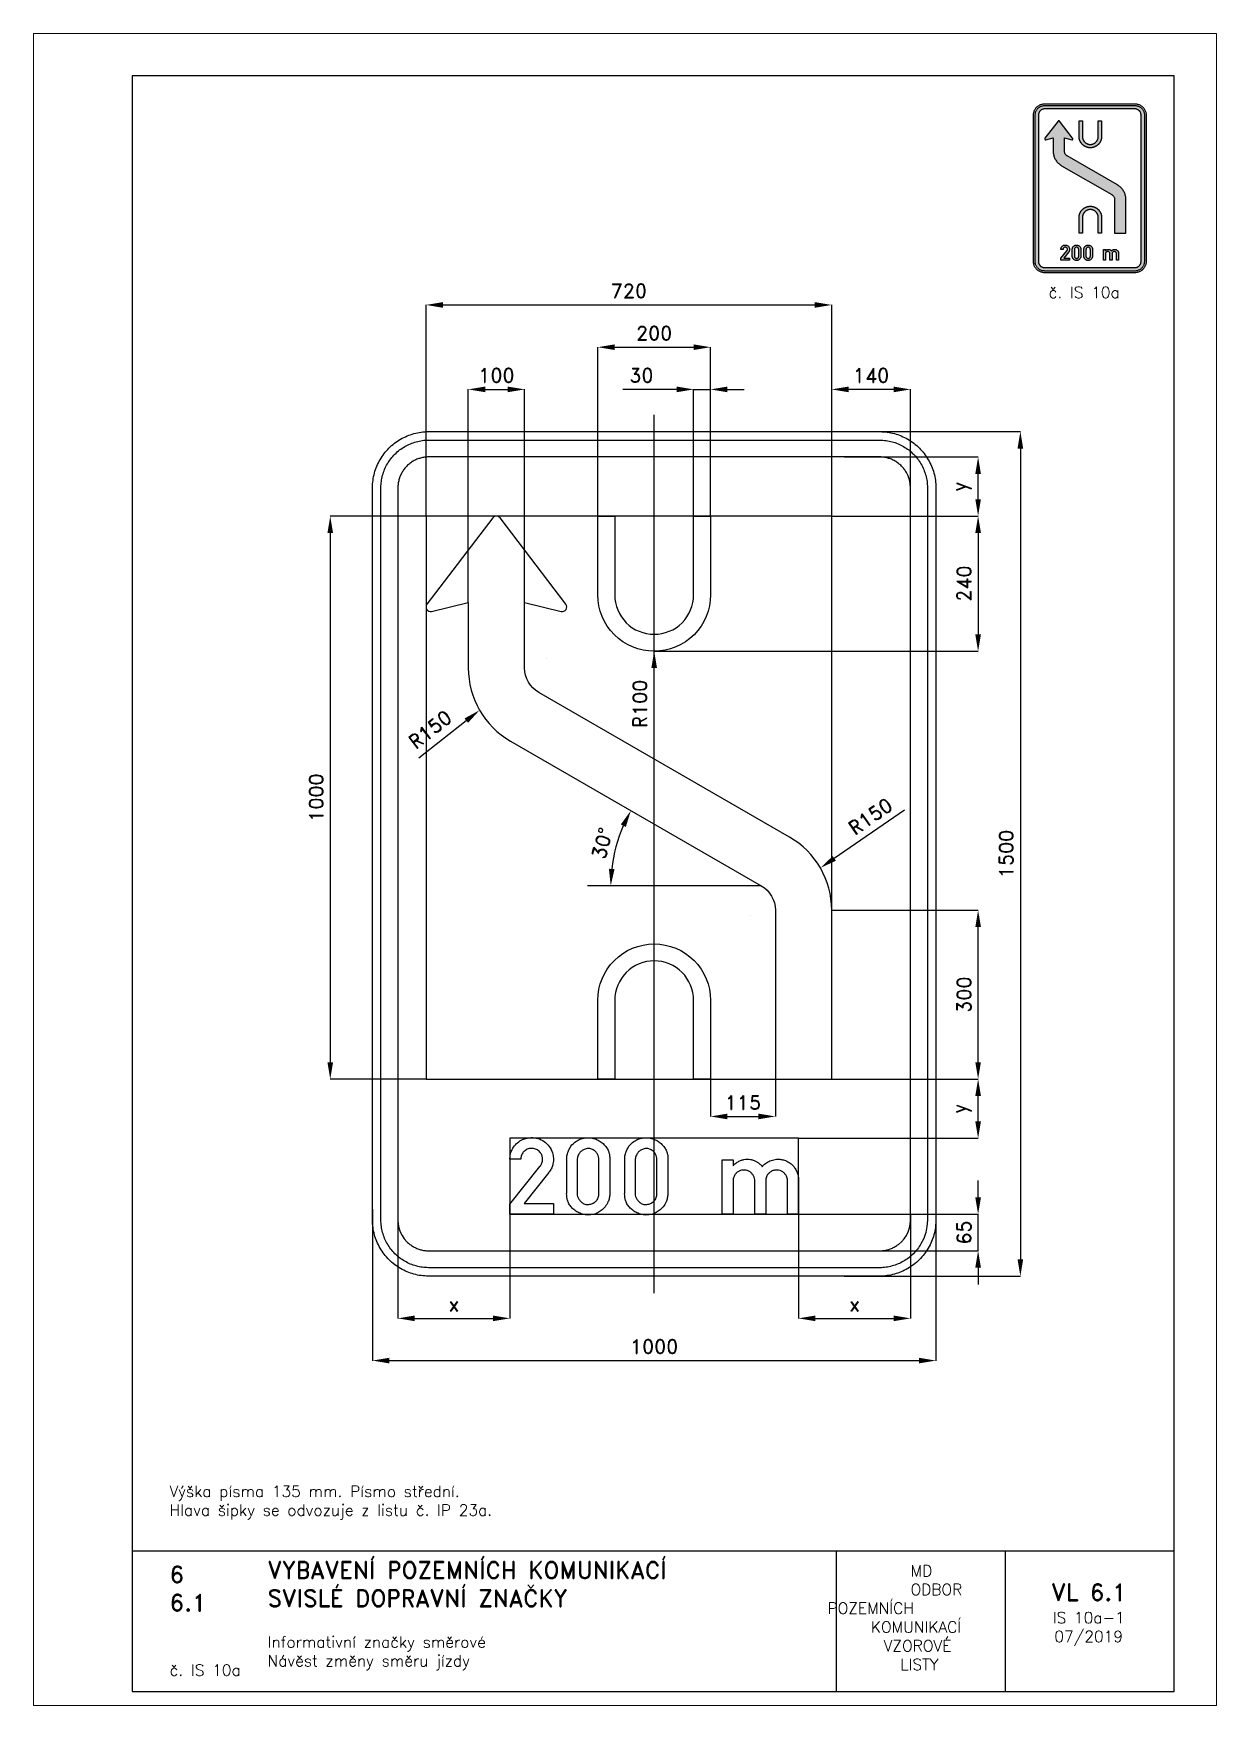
# Paper-space layout 'IS 10a-1' of a CAD drawing. Header units: millimetres. Extents: x 0 to 210, y 0 to 297.
# The model-space entities are those that its viewports show. They can reach past a viewport. Long polylines and large blocks are cut down to what shows.
import ezdxf

# ---------------------------------------------------------------- set-up
doc = ezdxf.new("R2010")
doc.units = ezdxf.units.MM
doc.header["$LTSCALE"] = 5
doc.linetypes.add('ČERCHOVANÁX2', pattern=[2, 1, -0.5, 0, -0.5])
doc.linetypes.add('ČÁRKOVANÁX2', pattern=[1.5, 1, -0.5])
for name, color, linetype in [('Kóty', 2, 'Continuous'), ('Rozpiska', 7, 'Continuous'), ('Značka', 7, 'Continuous')]:
    doc.layers.add(name, color=color, linetype=linetype)
doc.layers.add('Rámeček', color=6, linetype='Continuous', plot=False)
doc.styles.get("Standard").update_dxf_attribs({"font": 'romand.shx', "height": 25})
doc.dimstyles.get("Standard").update_dxf_attribs({"dimtxt": 25, "dimasz": 30, "dimexe": 0.18, "dimexo": 0.0625, "dimgap": 12.5, "dimtad": 1, "dimdec": 0, "dimzin": 0, "dimdsep": 46, "dimtxsty": 'Standard', "dimcen": 0.09, "dimadec": 0, "dimazin": 0, "dimtfac": 1, "dimtdec": 0, "dimtofl": 0, "dimtmove": 0, "dimatfit": 3, "dimfxl": 1, "dimtolj": 1, "dimtzin": 0, "dimarcsym": 0})

psp = doc.layouts.new('IS 10a-1')

# ---------------------------------------------------------------- texts
at = {"layer": 'Rozpiska', "color": 7, "attachment_point": 1}
for s, width, gutter_width, heights, insert, char_height in [('\\pi2.71429;č. IS 10a', 20, 125, [0], (177.5, 252), 2), ('Výška písma 135 mm. Písmo střední.\\PHlava šipky se odvozuje z listu č. IP 23a.{\\H1.83333x; }', 167.386, 100, [0], (24.15, 39.05), 2), ('6', 149.0422, 100, [0], (24.17, 24.77), 3), ('{\\C6;VYBAVENÍ POZEMNÍCH KOMUNIKACÍ\\P}SVISLÉ DOPRAVNÍ ZNAČKY{\\H1.34524x; }', 149.0422, 100, [0], (41.56, 25.56), 3), ('\\pi14.7414;{\\C6;MD\\P\\pi2.36044;}ODBOR POZEMNÍCH{\\H1.57143x; }\\P\\pi7.69378;KOMUNIKACÍ{\\H1.5x; }\\P\\pi9.97949;{\\C6;VZOROVÉ\\H1.47619x; \\H0.67742x;\\P\\pi12.93187;LISTY\\H1.26984x; }', 33.1018, 100, [0], (140.95, 24.95), 2), ('\\pi1.03113;{\\H1.5x;\\C6;VL 6.1\\P\\pi1.26919;\\H0.66667x;IS 10a-1\\H1.66666x; \\H0.6x;\\P\\pi1.5549;07/2019\\H1.80159x; }', 16.0623, 100, [0], (179.66, 21.61), 2), ('6.1', 149.0422, 100, [0], (24.17, 19.78), 3), ('{\\C6;Informativní značky směrové\\P}Návěst změny směru jízdy{\\H1.83333x; }', 149.0422, 100, [0], (41.56, 12.29), 2), ('{\\C6;č. IS 10a}', 18.3305, 100, [2.67], (24.18, 7.29), 2)]:
    psp.add_mtext_dynamic_manual_height_columns(s, width=width, gutter_width=gutter_width, heights=heights, dxfattribs=dict(at, insert=insert, char_height=char_height))

msp = doc.modelspace()

# ---------------------------------------------------------------- texts
at = {"layer": 'Kóty', "char_height": 25, "attachment_point": 5}
for s, insert, rotation in [('\\A1;R100', (-25.4, 266.5), 90), ('\\A1;R150', (-397.7, 221), 38.0564)]:
    msp.add_mtext(s, dxfattribs=dict(at, insert=insert, rotation=rotation))

# ---------------------------------------------------------------- blocks, each defined once
blk = doc.blocks.new('*D0')
at = {"layer": 'Defpoints', "color": 0, "transparency": 16777216}
for p in [(256, -640), (575, -640), (350.1, -705)]:
    blk.add_point(p, dxfattribs=at)
at = {"layer": 'Kóty', "color": 0, "lineweight": -2, "transparency": 16777216}
for p, q in [((575, -610), (575, -580)), ((256.1, -640), (575.2, -640)), ((350.2, -705), (575.2, -705)), ((575, -735), (575, -765))]:
    blk.add_line(p, q, dxfattribs=at)
at = {"layer": 'Kóty', "color": 0, "transparency": 16777216}
for points in [[(570, -610), (580, -610), (575, -640)], [(570, -735), (580, -735), (575, -705)]]:
    blk.add_solid(points, dxfattribs=at)
at = {"layer": 'Kóty', "color": 0, "transparency": 16777216, "insert": (550, -672.5), "char_height": 25, "attachment_point": 5, "rotation": 90}
blk.add_mtext('\\A1;65', dxfattribs=at)
blk = doc.blocks.new('*D1')
at = {"layer": 'Defpoints', "color": 0, "transparency": 16777216}
for p in [(315.1, 600), (-1.2, 360), (575, 360)]:
    blk.add_point(p, dxfattribs=at)
at = {"layer": 'Kóty', "color": 0, "lineweight": -2, "transparency": 16777216}
for p, q in [((315.2, 600), (575.2, 600)), ((575, 570), (575, 390)), ((-1.1, 360), (575.2, 360))]:
    blk.add_line(p, q, dxfattribs=at)
at = {"layer": 'Kóty', "color": 0, "transparency": 16777216}
for points in [[(570, 570), (580, 570), (575, 600)], [(570, 390), (580, 390), (575, 360)]]:
    blk.add_solid(points, dxfattribs=at)
at = {"layer": 'Kóty', "color": 0, "transparency": 16777216, "insert": (550, 480), "char_height": 25, "attachment_point": 5, "rotation": 90}
blk.add_mtext('\\A1;240', dxfattribs=at)
blk = doc.blocks.new('*D2')
at = {"layer": 'Defpoints', "color": 0, "transparency": 16777216}
for p in [(368.1, 750), (337.4, -750), (650, -750)]:
    blk.add_point(p, dxfattribs=at)
at = {"layer": 'Kóty', "color": 0, "lineweight": -2, "transparency": 16777216}
for p, q in [((368.2, 750), (650.2, 750)), ((650, 720), (650, -720)), ((337.5, -750), (650.2, -750))]:
    blk.add_line(p, q, dxfattribs=at)
at = {"layer": 'Kóty', "color": 0, "transparency": 16777216}
for points in [[(645, 720), (655, 720), (650, 750)], [(645, -720), (655, -720), (650, -750)]]:
    blk.add_solid(points, dxfattribs=at)
at = {"layer": 'Kóty', "color": 0, "transparency": 16777216, "insert": (625, 0), "char_height": 25, "attachment_point": 5, "rotation": 90}
blk.add_mtext('\\A1;1500', dxfattribs=at)
blk = doc.blocks.new('*D3')
at = {"layer": 'Defpoints', "color": 0, "transparency": 16777216}
for p in [(100, 900), (-100, 600.0625), (100, 600)]:
    blk.add_point(p, dxfattribs=at)
at = {"layer": 'Kóty', "color": 0, "lineweight": -2, "transparency": 16777216}
for p, q in [((-100, 600.125), (-100, 900.18)), ((-70, 900), (70, 900)), ((100, 600.0625), (100, 900.18))]:
    blk.add_line(p, q, dxfattribs=at)
at = {"layer": 'Kóty', "color": 0, "transparency": 16777216}
for points in [[(-70, 905), (-70, 895), (-100, 900)], [(70, 905), (70, 895), (100, 900)]]:
    blk.add_solid(points, dxfattribs=at)
at = {"layer": 'Kóty', "color": 0, "transparency": 16777216, "insert": (0, 925), "char_height": 25, "attachment_point": 5}
blk.add_mtext('\\A1;200', dxfattribs=at)
blk = doc.blocks.new('*D4')
at = {"layer": 'Defpoints', "color": 0, "transparency": 16777216}
for p in [(70, 825), (70, 600), (100, 600.1)]:
    blk.add_point(p, dxfattribs=at)
at = {"layer": 'Kóty', "color": 0, "lineweight": -2, "transparency": 16777216}
for p, q in [((40, 825), (-55.5, 825)), ((70, 600.1), (70, 825.2)), ((100, 600.1), (100, 825.2)), ((130, 825), (160, 825))]:
    blk.add_line(p, q, dxfattribs=at)
at = {"layer": 'Kóty', "color": 0, "transparency": 16777216}
for points in [[(40, 830), (40, 820), (70, 825)], [(130, 830), (130, 820), (100, 825)]]:
    blk.add_solid(points, dxfattribs=at)
at = {"layer": 'Kóty', "color": 0, "transparency": 16777216, "insert": (-22.7, 850), "char_height": 25, "attachment_point": 5}
blk.add_mtext('\\A1;30', dxfattribs=at)
blk = doc.blocks.new('*D5')
at = {"layer": 'Defpoints', "color": 0, "transparency": 16777216}
for p in [(337.6, 705), (575, 705), (315.1, 600)]:
    blk.add_point(p, dxfattribs=at)
at = {"layer": 'Kóty', "color": 0, "lineweight": -2, "transparency": 16777216}
for p, q in [((337.7, 705), (575.2, 705)), ((575, 630), (575, 675)), ((315.2, 600), (575.2, 600))]:
    blk.add_line(p, q, dxfattribs=at)
at = {"layer": 'Kóty', "color": 0, "transparency": 16777216}
for points in [[(570, 675), (580, 675), (575, 705)], [(570, 630), (580, 630), (575, 600)]]:
    blk.add_solid(points, dxfattribs=at)
at = {"layer": 'Kóty', "color": 0, "transparency": 16777216, "insert": (545.8, 652.5), "char_height": 25, "attachment_point": 5, "rotation": 90}
blk.add_mtext('\\A1;y', dxfattribs=at)
blk = doc.blocks.new('*D6')
at = {"layer": 'Defpoints', "color": 0, "transparency": 16777216}
for p in [(315.1, -400), (575, -400), (256, -505)]:
    blk.add_point(p, dxfattribs=at)
at = {"layer": 'Kóty', "color": 0, "lineweight": -2, "transparency": 16777216}
for p, q in [((315.2, -400), (575.2, -400)), ((575, -475), (575, -430)), ((256.1, -505), (575.2, -505))]:
    blk.add_line(p, q, dxfattribs=at)
at = {"layer": 'Kóty', "color": 0, "transparency": 16777216}
for points in [[(570, -430), (580, -430), (575, -400)], [(570, -475), (580, -475), (575, -505)]]:
    blk.add_solid(points, dxfattribs=at)
at = {"layer": 'Kóty', "color": 0, "transparency": 16777216, "insert": (545.8, -452.5), "char_height": 25, "attachment_point": 5, "rotation": 90}
blk.add_mtext('\\A1;y', dxfattribs=at)
blk = doc.blocks.new('*D7')
at = {"layer": 'Defpoints', "color": 0, "transparency": 16777216}
for p in [(-229.945, 825), (-329.945, 446.73), (-229.945, 446.73)]:
    blk.add_point(p, dxfattribs=at)
at = {"layer": 'Kóty', "color": 0, "lineweight": -2, "transparency": 16777216}
for p, q in [((-329.945, 446.7925), (-329.945, 825.18)), ((-299.945, 825), (-259.945, 825)), ((-229.945, 446.7925), (-229.945, 825.18))]:
    blk.add_line(p, q, dxfattribs=at)
at = {"layer": 'Kóty', "color": 0, "transparency": 16777216}
for points in [[(-299.945, 830), (-299.945, 820), (-329.945, 825)], [(-259.945, 830), (-259.945, 820), (-229.945, 825)]]:
    blk.add_solid(points, dxfattribs=at)
at = {"layer": 'Kóty', "color": 0, "transparency": 16777216, "insert": (-279.945, 850), "char_height": 25, "attachment_point": 5}
blk.add_mtext('\\A1;100', dxfattribs=at)
blk = doc.blocks.new('*D8')
at = {"layer": 'Defpoints', "color": 0, "transparency": 16777216}
for p in [(-404.89, 600), (-575, -400), (-404.89, -400)]:
    blk.add_point(p, dxfattribs=at)
at = {"layer": 'Kóty', "color": 0, "lineweight": -2, "transparency": 16777216}
for p, q in [((-404.9525, 600), (-575.18, 600)), ((-575, 570), (-575, -370)), ((-404.9525, -400), (-575.18, -400))]:
    blk.add_line(p, q, dxfattribs=at)
at = {"layer": 'Kóty', "color": 0, "transparency": 16777216}
for points in [[(-580, 570), (-570, 570), (-575, 600)], [(-580, -370), (-570, -370), (-575, -400)]]:
    blk.add_solid(points, dxfattribs=at)
at = {"layer": 'Kóty', "color": 0, "transparency": 16777216, "insert": (-600, 100), "char_height": 25, "attachment_point": 5, "rotation": 90}
blk.add_mtext('\\A1;1000', dxfattribs=at)
blk = doc.blocks.new('*D9')
at = {"layer": 'Defpoints', "color": 0, "transparency": 16777216}
for p in [(315.1, 825), (315.1, 600), (455, 578.4)]:
    blk.add_point(p, dxfattribs=at)
at = {"layer": 'Kóty', "color": 0, "lineweight": -2, "transparency": 16777216}
for p, q in [((315.1, 600.1), (315.1, 825.2)), ((425, 825), (345.1, 825)), ((455, 578.5), (455, 825.2))]:
    blk.add_line(p, q, dxfattribs=at)
at = {"layer": 'Kóty', "color": 0, "transparency": 16777216}
for points in [[(345.1, 830), (345.1, 820), (315.1, 825)], [(425, 830), (425, 820), (455, 825)]]:
    blk.add_solid(points, dxfattribs=at)
at = {"layer": 'Kóty', "color": 0, "transparency": 16777216, "insert": (385.1, 850), "char_height": 25, "attachment_point": 5}
blk.add_mtext('\\A1;140', dxfattribs=at)
blk = doc.blocks.new('*D10')
at = {"layer": 'Defpoints', "color": 0, "transparency": 16777216}
for p in [(315.11, 975), (-404.89, 600), (315.11, 600)]:
    blk.add_point(p, dxfattribs=at)
at = {"layer": 'Kóty', "color": 0, "lineweight": -2, "transparency": 16777216}
for p, q in [((-404.89, 600.0625), (-404.89, 975.18)), ((-374.89, 975), (285.11, 975)), ((315.11, 600.0625), (315.11, 975.18))]:
    blk.add_line(p, q, dxfattribs=at)
at = {"layer": 'Kóty', "color": 0, "transparency": 16777216}
for points in [[(-374.89, 980), (-374.89, 970), (-404.89, 975)], [(285.11, 980), (285.11, 970), (315.11, 975)]]:
    blk.add_solid(points, dxfattribs=at)
at = {"layer": 'Kóty', "color": 0, "transparency": 16777216, "insert": (-44.89, 1000), "char_height": 25, "attachment_point": 5}
blk.add_mtext('\\A1;720', dxfattribs=at)
blk = doc.blocks.new('*D11')
at = {"layer": 'Defpoints', "color": 0, "transparency": 16777216}
for p in [(100, -400), (215.1, -400), (215.1, -466.4)]:
    blk.add_point(p, dxfattribs=at)
at = {"layer": 'Kóty', "color": 0, "lineweight": -2, "transparency": 16777216}
for p, q in [((100, -400.1), (100, -466.6)), ((215.1, -400.1), (215.1, -466.6)), ((130, -466.4), (185.1, -466.4))]:
    blk.add_line(p, q, dxfattribs=at)
at = {"layer": 'Kóty', "color": 0, "transparency": 16777216}
for points in [[(130, -461.4), (130, -471.4), (100, -466.4)], [(185.1, -461.4), (185.1, -471.4), (215.1, -466.4)]]:
    blk.add_solid(points, dxfattribs=at)
at = {"layer": 'Kóty', "color": 0, "transparency": 16777216, "insert": (157.6, -441.4), "char_height": 25, "attachment_point": 5}
blk.add_mtext('\\A1;115', dxfattribs=at)
blk = doc.blocks.new('*D12')
at = {"layer": 'Defpoints', "color": 0, "transparency": 16777216}
for p in [(315.11, -100), (575, -100), (315.11, -400)]:
    blk.add_point(p, dxfattribs=at)
at = {"layer": 'Kóty', "color": 0, "lineweight": -2, "transparency": 16777216}
for p, q in [((315.1725, -100), (575.18, -100)), ((575, -370), (575, -130)), ((315.1725, -400), (575.18, -400))]:
    blk.add_line(p, q, dxfattribs=at)
at = {"layer": 'Kóty', "color": 0, "transparency": 16777216}
for points in [[(570, -130), (580, -130), (575, -100)], [(570, -370), (580, -370), (575, -400)]]:
    blk.add_solid(points, dxfattribs=at)
at = {"layer": 'Kóty', "color": 0, "transparency": 16777216, "insert": (550, -250), "char_height": 25, "attachment_point": 5, "rotation": 90}
blk.add_mtext('\\A1;300', dxfattribs=at)
blk = doc.blocks.new('*D13')
at = {"layer": 'Defpoints', "color": 0, "transparency": 16777216}
for p in [(295, -25), (171.5, -110.1)]:
    blk.add_point(p, dxfattribs=at)
at = {"layer": 'Kóty', "color": 0, "lineweight": -2, "transparency": 16777216}
for p, q in [((444.2, 77.7), (319.7, -8)), ((171.4, -110.1), (171.6, -110.1)), ((171.5, -110.2), (171.5, -110))]:
    blk.add_line(p, q, dxfattribs=at)
at = {"layer": 'Kóty', "color": 0, "transparency": 16777216}
blk.add_solid([(316.9, -3.9), (322.6, -12.1), (295, -25)], dxfattribs=at)
at = {"layer": 'Kóty', "color": 0, "transparency": 16777216, "insert": (383.9, 66.5), "char_height": 25, "attachment_point": 5, "rotation": 34.5465}
blk.add_mtext('\\A1;R150', dxfattribs=at)
blk = doc.blocks.new('*D14')
at = {"layer": 'Defpoints', "color": 0, "transparency": 16777216}
for p in [(-255, 200.3), (-60.9, 34.7), (-118.4, -56.7), (190.1, -56.7), (190.1, -56.7)]:
    blk.add_point(p, dxfattribs=at)
at = {"layer": 'Kóty', "color": 0, "lineweight": -2, "transparency": 16777216}
blk.add_arc((190.1, -56.7), 267.2, 156.437, 173.563, dxfattribs=at)
at = {"layer": 'Kóty', "color": 0, "transparency": 16777216}
for points in [[(-59.2, 52.4), (-50.3, 47.9), (-41.3, 76.9)], [(-70.4, -27), (-80.4, -26.5), (-77.1, -56.7)]]:
    blk.add_solid(points, dxfattribs=at)
at = {"layer": 'Kóty', "color": 0, "transparency": 16777216, "insert": (-92.1, 18.9), "char_height": 25, "attachment_point": 5, "rotation": 75}
blk.add_mtext('\\A1;30°', dxfattribs=at)
blk = doc.blocks.new('*D15')
at = {"layer": 'Defpoints', "color": 0, "transparency": 16777216}
for p in [(-455, -618.5), (-256, -640), (-256, -825)]:
    blk.add_point(p, dxfattribs=at)
at = {"layer": 'Kóty', "color": 0, "lineweight": -2, "transparency": 16777216}
for p, q in [((-455, -618.6), (-455, -825.2)), ((-256, -640.1), (-256, -825.2)), ((-425, -825), (-286, -825))]:
    blk.add_line(p, q, dxfattribs=at)
at = {"layer": 'Kóty', "color": 0, "transparency": 16777216}
for points in [[(-425, -820), (-425, -830), (-455, -825)], [(-286, -820), (-286, -830), (-256, -825)]]:
    blk.add_solid(points, dxfattribs=at)
at = {"layer": 'Kóty', "color": 0, "transparency": 16777216, "insert": (-355.5, -800), "char_height": 25, "attachment_point": 5}
blk.add_mtext('\\A1;x', dxfattribs=at)
blk = doc.blocks.new('*D16')
at = {"layer": 'Defpoints', "color": 0, "transparency": 16777216}
for p in [(256.0915, -639.986), (455, -639.986), (455, -825)]:
    blk.add_point(p, dxfattribs=at)
at = {"layer": 'Kóty', "color": 0, "lineweight": -2, "transparency": 16777216}
for p, q in [((256.0915, -640.0485), (256.0915, -825.18)), ((455, -640.0485), (455, -825.18)), ((286.0915, -825), (425, -825))]:
    blk.add_line(p, q, dxfattribs=at)
at = {"layer": 'Kóty', "color": 0, "transparency": 16777216}
for points in [[(286.0915, -820), (286.0915, -830), (256.0915, -825)], [(425, -820), (425, -830), (455, -825)]]:
    blk.add_solid(points, dxfattribs=at)
at = {"layer": 'Kóty', "color": 0, "transparency": 16777216, "insert": (355.54575, -800), "char_height": 25, "attachment_point": 5}
blk.add_mtext('\\A1;x', dxfattribs=at)
blk = doc.blocks.new('*D17')
at = {"layer": 'Defpoints', "color": 0, "transparency": 16777216}
for p in [(-500, -630.9), (500, -630.9), (500, -900)]:
    blk.add_point(p, dxfattribs=at)
at = {"layer": 'Kóty', "color": 0, "lineweight": -2, "transparency": 16777216}
for p, q in [((-500, -630.9), (-500, -900.2)), ((500, -630.9), (500, -900.2)), ((-470, -900), (470, -900))]:
    blk.add_line(p, q, dxfattribs=at)
at = {"layer": 'Kóty', "color": 0, "transparency": 16777216}
for points in [[(-470, -895), (-470, -905), (-500, -900)], [(470, -895), (470, -905), (500, -900)]]:
    blk.add_solid(points, dxfattribs=at)
at = {"layer": 'Kóty', "color": 0, "transparency": 16777216, "insert": (0, -875), "char_height": 25, "attachment_point": 5}
blk.add_mtext('\\A1;1000', dxfattribs=at)

# ---------------------------------------------------------------- dimensions: what is measured, and where the dimension line sits
at = {"layer": 'Kóty'}
for base, p1, p2, picture, middle in [((315.1, 975), (-404.9, 600), (315.1, 600), '*D10', (-44.9, 1000)), ((100, 900), (-100, 600.1), (100, 600), '*D3', (0, 925)), ((-229.9, 825), (-329.9, 446.7), (-229.9, 446.7), '*D7', (-279.9, 850)), ((70, 825), (100, 600.1), (70, 600), '*D4', (-22.7, 850)), ((315.1, 825), (455, 578.4), (315.1, 600), '*D9', (385.1, 850)), ((215.1, -466.4), (100, -400), (215.1, -400), '*D11', (157.6, -441.4)), ((500, -900), (-500, -630.9), (500, -630.9), '*D17', (0, -875))]:
    dim = msp.add_linear_dim(base=base, p1=p1, p2=p2, dimstyle='Standard', dxfattribs=at)
    dim.commit()
    dim.dimension.update_dxf_attribs({"geometry": picture, "text_midpoint": middle})
for base, p1, p2, picture, middle in [((650, -750), (368.1, 750), (337.4, -750), '*D2', (625, 0)), ((-575, -400), (-404.9, 600), (-404.9, -400), '*D8', (-600, 100)), ((575, 360), (315.1, 600), (-1.2, 360), '*D1', (550, 480)), ((575, -100), (315.1, -400), (315.1, -100), '*D12', (550, -250)), ((575, -640), (350.1, -705), (256, -640), '*D0', (550, -672.5))]:
    dim = msp.add_linear_dim(base=base, p1=p1, p2=p2, angle=90, dimstyle='Standard', dxfattribs=at)
    dim.commit()
    dim.dimension.update_dxf_attribs({"geometry": picture, "text_midpoint": middle})
for base, p1, p2, picture, middle in [((575, 705), (315.1, 600), (337.6, 705), '*D5', (545.8, 652.5)), ((575, -400), (256, -505), (315.1, -400), '*D6', (545.8, -452.5))]:
    dim = msp.add_linear_dim(base=base, p1=p1, p2=p2, angle=90, text='y', dimstyle='Standard', dxfattribs=at)
    dim.commit()
    dim.dimension.update_dxf_attribs({"geometry": picture, "text_midpoint": middle})
dim = msp.add_angular_dim_2l(base=(-60.9, 34.7), line1=((-255, 200.3), (190.1, -56.7)), line2=((190.1, -56.7), (-118.4, -56.7)), dimstyle='Standard', dxfattribs=at)
dim.commit()
dim.dimension.update_dxf_attribs({"geometry": '*D14', "text_midpoint": (-92.1, 18.9)})
dim = msp.add_radius_dim(center=(171.5, -110.1), mpoint=(295, -25), dimstyle='Standard', dxfattribs=at)
dim.commit()
dim.dimension.update_dxf_attribs({"geometry": '*D13', "text_midpoint": (398.1, 46), "dimtype": 164})
for base, p1, p2, picture, middle in [((-256, -825), (-455, -618.5), (-256, -640), '*D15', (-355.5, -800)), ((455, -825), (256.1, -640), (455, -640), '*D16', (355.5, -800))]:
    dim = msp.add_linear_dim(base=base, p1=p1, p2=p2, text='x', dimstyle='Standard', dxfattribs=at)
    dim.commit()
    dim.dimension.update_dxf_attribs({"geometry": picture, "text_midpoint": middle})

# ---------------------------------------------------------------- linework, layer by layer
at = {"color": 5}
for points in [[(-256, -640), (-256, -622), (-203.2, -555.5), (-202.4, -554.5, 0.012145), (-201.7, -553.5, 0.082987), (-198.9, -547.5, 0.094403), (-198.2, -540.9, 0.092129), (-199.6, -534.9, 0.084034), (-203, -529.7, 0.098134), (-209, -525, 0.106051), (-216.2, -523.1, 0.106165), (-223.6, -524, 0.099951), (-230.1, -527.8, 0.083724), (-234.1, -532.5, 0.091644), (-236.3, -538.2, 0.026146), (-236.6, -540.2, 0.008682), (-236.8, -542.4), (-256, -542.4, -0.003373), (-256, -540.5, -0.010134), (-255.9, -538.7, -0.059423), (-254.3, -530.6, -0.058236), (-250.8, -523, -0.072151), (-244.4, -514.7, -0.072221), (-235.9, -508.6, -0.061482), (-227.8, -505.3, -0.059942), (-219, -504, -0.083063), (-206.6, -505.4, -0.087047), (-195.2, -510.9, -0.087766), (-186.2, -519.7, -0.087798), (-180.6, -530.9, -0.068488), (-178.9, -540.5, -0.06242), (-179.7, -550.3, -0.050687), (-181.8, -557.5, -0.061843), (-185.5, -564), (-186.2, -565), (-186.9, -566), (-230.8, -620.7), (-179, -620.7), (-179, -640), (-256, -640)], [(-155.3, -544.1), (-155.4, -542.9), (-155.3, -541.7, -0.049022), (-154.5, -534.3, -0.049993), (-152.1, -527.2, -0.079538), (-145.9, -517, -0.089085), (-136.8, -509.4, -0.059795), (-129.8, -506.2, -0.052017), (-122.3, -504.6, -0.062017), (-112.5, -504.6, -0.064499), (-103, -507, -0.055438), (-95.6, -510.7, -0.055482), (-89.2, -515.9, -0.051107), (-84.6, -521.5, -0.054896), (-81.2, -528, -0.045236), (-79.5, -533.5, -0.045981), (-78.8, -539.3, -0.0123), (-78.7, -541.3), (-78.8, -543.3), (-78.8, -602.1), (-78.8, -603.3), (-78.8, -604.5, -0.051778), (-79.7, -611.5, -0.049695), (-82, -618.2, -0.066797), (-87, -626.7, -0.065904), (-94.1, -633.5, -0.0611), (-101.7, -638.2, -0.064143), (-110.2, -640.8, -0.069661), (-120, -641.3, -0.06745), (-129.6, -639.2, -0.056809), (-137.3, -635.5, -0.049586), (-144.1, -630.3, -0.048054), (-149.2, -624.8, -0.065884), (-152.9, -618.2, -0.05477), (-154.7, -612.3, -0.04236), (-155.3, -606.2), (-155.4, -604.1), (-155.3, -602.1), (-155.3, -544.1)], [(-52.3, -544.1), (-52.3, -542.9), (-52.3, -541.7, -0.049022), (-51.5, -534.3, -0.049993), (-49.1, -527.2, -0.079538), (-42.9, -517, -0.089085), (-33.8, -509.4, -0.059795), (-26.8, -506.2, -0.052017), (-19.3, -504.6, -0.062017), (-9.5, -504.6, -0.064499), (0, -507, -0.05544), (7.4, -510.7, -0.055487), (13.8, -515.9, -0.051106), (18.4, -521.5, -0.054889), (21.8, -528, -0.045226), (23.5, -533.5, -0.045981), (24.2, -539.3), (24.3, -541.3), (24.2, -543.3), (24.2, -602.1), (24.2, -603.3), (24.2, -604.5, -0.051778), (23.3, -611.5, -0.049683), (21, -618.2, -0.066797), (16, -626.7, -0.065904), (8.9, -633.5, -0.0611), (1.3, -638.2, -0.064143), (-7.2, -640.8, -0.069661), (-17, -641.3, -0.06745), (-26.5, -639.2, -0.056809), (-34.3, -635.5, -0.049586), (-41.1, -630.3, -0.048054), (-46.2, -624.8, -0.065884), (-49.9, -618.2, -0.05477), (-51.7, -612.3, -0.04236), (-52.3, -606.2), (-52.4, -604.1), (-52.3, -602.1), (-52.3, -544.1)], [(-136.8, -544.1), (-136.8, -602.1), (-136.8, -602.9), (-136.8, -603.7, 0.073867), (-135.9, -608.7, 0.059513), (-133.6, -613.4, 0.070723), (-129.8, -618.2, 0.094581), (-124.7, -621.5, 0.108403), (-118, -622.8, 0.087555), (-111, -621.5, 0.078161), (-105.5, -618.6, 0.088163), (-101.3, -614.2, 0.06177), (-99.4, -610.5, 0.061186), (-98.4, -606.5, 0.025171), (-98.2, -604.3), (-98.1, -602.1), (-98.1, -544.1), (-98.2, -542.2, 0.016508), (-98.5, -540.3, 0.058315), (-99.7, -535.5, 0.064731), (-102.1, -531.2, 0.088092), (-106.7, -526.6, 0.09789), (-112.6, -523.9, 0.099847), (-119.2, -523.5, 0.088272), (-125.5, -525.5, 0.07416), (-130.2, -528.7, 0.07567), (-133.7, -533.1, 0.052593), (-135.4, -536.7, 0.046072), (-136.4, -540.6, 0.014312), (-136.6, -542.4), (-136.8, -544.1)], [(-33.8, -544.1), (-33.8, -602.1), (-33.8, -602.9), (-33.8, -603.7, 0.073867), (-32.9, -608.7, 0.059513), (-30.6, -613.4, 0.070723), (-26.8, -618.2, 0.094581), (-21.7, -621.5, 0.108403), (-15, -622.8, 0.087555), (-8, -621.5, 0.078161), (-2.5, -618.6, 0.088163), (1.7, -614.2, 0.06177), (3.6, -610.5, 0.061186), (4.6, -606.5, 0.025171), (4.8, -604.3), (4.9, -602.1), (4.9, -544.1), (4.8, -542.2), (4.5, -540.3, 0.058315), (3.3, -535.5, 0.064731), (0.9, -531.2, 0.088092), (-3.7, -526.6, 0.09789), (-9.6, -523.9, 0.099847), (-16.2, -523.5, 0.088272), (-22.5, -525.5, 0.07416), (-27.2, -528.7, 0.07567), (-30.6, -533.1, 0.052593), (-32.4, -536.7, 0.046072), (-33.4, -540.6), (-33.6, -542.4), (-33.8, -544.1)], [(120.7, -640), (120.7, -543.5), (140, -543.5), (140, -554.3), (141.1, -553.1), (142.2, -551.9, -0.053803), (147.4, -547.6, -0.054632), (153.5, -544.6, -0.049768), (159.4, -542.8, -0.049909), (165.4, -542.3, -0.044598), (170.8, -542.7, -0.045341), (176, -544.1, -0.041529), (180.8, -546.2, -0.034768), (185.2, -549, -0.023463), (187.6, -550.9, -0.033521), (189.8, -553.1), (190.8, -554.3), (191.8, -555.6), (192.9, -554.2), (194.1, -552.9, -0.072058), (201.3, -547.3, -0.066464), (209.9, -543.8, -0.035522), (214.6, -542.7, -0.03584), (219.4, -542.3, -0.050517), (226.3, -542.9, -0.04965), (233, -544.8, -0.068282), (241.4, -549.3, -0.073293), (248.2, -556, -0.056857), (252.2, -562.4, -0.048826), (254.8, -569.4), (255.5, -572, -0.025007), (255.9, -574.6), (256, -575.8), (256, -577), (256, -640), (236.7, -640), (236.7, -580.9), (236.6, -580.2), (236.6, -579.4, 0.05024), (236, -575.8, 0.050918), (234.7, -572.4, 0.067721), (232, -568.3, 0.066938), (228.3, -565, 0.073527), (223.5, -562.6, 0.07432), (218.2, -561.6, 0.080738), (212.3, -562.2, 0.080674), (206.9, -564.6, 0.070513), (203, -567.8, 0.075393), (200.2, -571.9, 0.05074), (198.9, -575.4, 0.032993), (198.2, -579.1), (198.1, -579.6), (198, -580.1), (198, -640), (178.7, -640), (178.7, -580.5), (178.7, -579.7), (178.6, -578.9, 0.073752), (177.5, -574.1, 0.069027), (175, -569.7, 0.074719), (171.3, -565.8, 0.07378), (166.6, -563.1, 0.089058), (159.9, -561.6, 0.093655), (153.2, -562.5, 0.07331), (148.6, -564.7, 0.071135), (144.9, -568, 0.077014), (141.7, -572.8, 0.07798), (140.2, -578.3), (140.1, -579.1), (140, -579.8), (140, -640), (120.7, -640)]]:
    msp.add_lwpolyline(points, format="xyb", dxfattribs=at)
at = {"layer": 'Kóty'}
for p, q in [((-0.1, 460), (0.1, 460)), ((0, 459.9), (0, 460.1)), ((-191.9, 347.7), (-191.7, 347.7)), ((-191.8, 347.6), (-191.8, 347.7)), ((0, 219.2), (0, 330)), ((-418, 170.6), (-333.5, 236.7))]:
    msp.add_line(p, q, dxfattribs=at)
for points in [[(70, 825), (100.1, 825)], [(190.1, -56.7), (-118.4, -56.7)], [(575, -705), (575, -640)]]:
    msp.add_lwpolyline(points, dxfattribs=at)
for points in [[(-5, 330), (5, 330), (0, 360)], [(-336.6, 240.6), (-330.4, 232.8), (-309.9, 255.2)]]:
    msp.add_solid(points, dxfattribs=at)
at = {"layer": 'Značka', "color": 6, "linetype": 'ČERCHOVANÁX2', "ltscale": 5}
msp.add_lwpolyline([(0, -780), (0, 780)], dxfattribs=at)
at = {"layer": 'Značka', "color": 5}
for points in [[(-400, -750), (-400.4, -750), (-400.8, -750, -0.03218), (-413.7, -749.1, -0.035447), (-426.4, -746.5, -0.036269), (-438.7, -742.3, -0.034413), (-450.2, -736.5, -0.033724), (-461, -729.3, -0.034096), (-470.7, -720.7, -0.034201), (-479.3, -711, -0.034242), (-486.5, -700.2, -0.034027), (-492.3, -688.7, -0.033407), (-496.5, -676.4, -0.034138), (-499.1, -663.7, -0.036736), (-500, -650.8), (-500, -650.4), (-500, -650), (-500, 650), (-500, 650.4), (-500, 650.8, -0.032199), (-499.1, 663.7, -0.035434), (-496.5, 676.4, -0.036246), (-492.3, 688.7, -0.034408), (-486.5, 700.2, -0.03372), (-479.3, 711, -0.034084), (-470.7, 720.7, -0.034214), (-461, 729.3, -0.034232), (-450.2, 736.5, -0.034051), (-438.7, 742.3, -0.033413), (-426.4, 746.5, -0.034126), (-413.7, 749.1, -0.036746), (-400.8, 750), (-400.4, 750), (-400, 750), (400, 750), (400.4, 750), (400.8, 750, -0.032171), (413.7, 749.1, -0.035444), (426.4, 746.5, -0.036278), (438.7, 742.3, -0.034417), (450.2, 736.5, -0.033715), (461, 729.3, -0.034079), (470.7, 720.7, -0.034187), (479.3, 711, -0.03426), (486.5, 700.2, -0.034014), (492.3, 688.7, -0.033389), (496.5, 676.4, -0.034103), (499.1, 663.7, -0.036699), (500, 650.8), (500, 650.4), (500, 650), (500, -650), (500, -650.4), (500, -650.8), (499.1, -663.7, -0.035396), (496.5, -676.4, -0.036246), (492.3, -688.7, -0.034407), (486.5, -700.2, -0.033692), (479.3, -711, -0.034079), (470.7, -720.7, -0.034227), (461, -729.3, -0.034227), (450.2, -736.5, -0.034044), (438.6, -742.3, -0.033411), (426.4, -746.5, -0.034138), (413.7, -749.1, -0.036742), (400.8, -750, -0.00088), (400.4, -750), (400, -750), (-400, -750)], [(-400, -735), (-400.3, -735), (-400.7, -735, -0.03218), (-411.6, -734.2, -0.035444), (-422.4, -732, -0.036264), (-432.9, -728.5, -0.034414), (-442.7, -723.5, -0.03373), (-451.8, -717.4, -0.034078), (-460.1, -710.1, -0.034203), (-467.4, -701.9, -0.03421), (-473.5, -692.7, -0.034032), (-478.4, -682.9, -0.03343), (-482, -672.4, -0.034153), (-484.3, -661.6, -0.036756), (-485, -650.7), (-485, -650.3), (-485, -650), (-485, 650), (-485, 650.3), (-485, 650.7, -0.032175), (-484.2, 661.6, -0.03544), (-482, 672.4, -0.036282), (-478.5, 682.9, -0.034427), (-473.5, 692.7, -0.033712), (-467.4, 701.8, -0.034106), (-460.1, 710.1, -0.034205), (-451.9, 717.4, -0.034218), (-442.7, 723.5, -0.034037), (-432.8, 728.4, -0.033414), (-422.4, 732, -0.034119), (-411.6, 734.3, -0.036747), (-400.7, 735), (-400.3, 735), (-400, 735), (400, 735), (400.3, 735), (400.7, 735, -0.032173), (411.6, 734.2, -0.03544), (422.4, 732, -0.036264), (432.9, 728.5, -0.034392), (442.7, 723.5, -0.033741), (451.9, 717.4, -0.034102), (460.1, 710.1, -0.03422), (467.4, 701.9, -0.034175), (473.5, 692.7, -0.034047), (478.4, 682.8, -0.033428), (482, 672.4, -0.034198), (484.3, 661.6, -0.036779), (485, 650.7), (485, 650.3), (485, 650), (485, -650), (485, -650.3), (485, -650.7), (484.2, -661.6), (482, -672.4), (478.5, -682.9), (473.5, -692.7, -0.033691), (467.4, -701.9, -0.034079), (460.1, -710.1, -0.034232), (451.9, -717.4, -0.034207), (442.7, -723.5, -0.034029), (432.9, -728.4, -0.033433), (422.4, -732, -0.034131), (411.6, -734.3, -0.036744), (400.7, -735, -0.000888), (400.3, -735), (400, -735), (-400, -735)], [(-400, -705), (400, -705), (400.2, -705), (400.4, -705, 0.032178), (407.5, -704.5, 0.035432), (414.5, -703.1, 0.036276), (421.3, -700.8, 0.03445), (427.6, -697.6, 0.03373), (433.6, -693.6), (438.9, -688.9), (443.6, -683.6), (447.6, -677.6), (450.8, -671.3), (453.1, -664.5), (454.5, -657.5), (455, -650.4), (455, -650.2), (455, -650), (455, 650), (455, 650.2), (455, 650.4), (454.5, 657.5), (453.1, 664.5), (450.8, 671.3), (447.6, 677.6, 0.033682), (443.6, 683.5, 0.034088), (438.9, 688.9, 0.034173), (433.6, 693.6, 0.034196), (427.6, 697.6, 0.034078), (421.3, 700.8, 0.033414), (414.5, 703, 0.034122), (407.5, 704.5, 0.036736), (400.4, 705), (400.2, 705), (400, 705), (-400, 705), (-400.2, 705), (-400.4, 705, 0.032204), (-407.5, 704.5, 0.035473), (-414.5, 703, 0.036275), (-421.3, 700.8, 0.034429), (-427.6, 697.6, 0.033729), (-433.6, 693.6, 0.034102), (-438.9, 688.9, 0.034244), (-443.6, 683.5, 0.034202), (-447.6, 677.6, 0.034015), (-450.8, 671.3, 0.033441), (-453.1, 664.5, 0.034173), (-454.5, 657.5, 0.03676), (-455, 650.4), (-455, 650.2), (-455, 650), (-455, -650), (-455, -650.2), (-455, -650.4), (-454.5, -657.5), (-453.1, -664.5), (-450.8, -671.3), (-447.6, -677.6), (-443.6, -683.6), (-438.9, -688.9, 0.034201), (-433.6, -693.6, 0.034224), (-427.6, -697.6, 0.034056), (-421.3, -700.7, 0.03342), (-414.5, -703.1, 0.034122), (-407.5, -704.5, 0.036743), (-400.4, -705), (-400.2, -705), (-400, -705)]]:
    msp.add_lwpolyline(points, format="xyb", dxfattribs=at)
at = {"layer": 'Značka', "color": 6, "linetype": 'ČÁRKOVANÁX2', "ltscale": 2.5}
for points in [[(-404.9, -400), (315.1, -400), (315.1, 600), (-404.9, 600)], [(-256, -640), (256, -640), (256, -505), (-256, -505)]]:
    msp.add_lwpolyline(points, close=True, dxfattribs=at)
at = {"layer": 'Značka', "color": 5}
for points in [[(315.1, -400), (315.1, -100, 0.267949), (240.1, 29.9), (-205, 286.9, -0.267949), (-230, 330.2), (-230, 446.7), (-165, 430.7, 0.707858), (-156.8, 443.3), (-273.6, 596.8, 0.495587), (-286.4, 596.8), (-403.3, 443.3, 0.707858), (-395, 430.7), (-330, 446.7), (-330, 330.2, 0.267949), (-255, 200.3), (190.1, -56.7, -0.267949), (215.1, -100), (215.1, -400)], [(70, 600), (100, 600), (100, 460, -0.414214), (0, 360), (0, 360, -0.414214), (-100, 460), (-100, 600), (-70, 600), (-70, 460, 0.414214), (0, 390, 0.414214), (70, 460)], [(-70, -400), (-100, -400), (-100, -260, -0.414214), (0, -160), (0, -160, -0.414214), (100, -260), (100, -400), (70, -400), (70, -260, 0.414214), (0, -190, 0.414214), (-70, -260)]]:
    msp.add_lwpolyline(points, format="xyb", close=True, dxfattribs=at)

msp.set_redraw_order([(e.dxf.handle, doc.entitydb.next_handle()) for e in msp.query("TEXT MTEXT ATTDEF DIMENSION ARC_DIMENSION")])  # texts and dimensions are drawn at this point

# ---------------------------------------------------------------- hatches: boundary and pattern name
at = {"layer": 'Značka'}
h = psp.add_hatch(color=249, dxfattribs=at)
h.dxf.hatch_style = 1
edge = h.paths.add_edge_path(flags=16)
edge.add_line((179.5, 255.4), (195.5, 255.4))
edge.add_line((195.5, 255.4), (195.5, 255.4))
edge.add_line((195.5, 255.4), (195.51, 255.4))
edge.add_arc((195.5, 256.51), 1.11, 270.3207, 277.6934)
edge.add_arc((195.52, 256.41), 1.01, 277.6781, 285.7978)
edge.add_arc((195.54, 256.39), 0.984, 284.5248, 292.8333)
edge.add_arc((195.52, 256.44), 1.04, 292.8272, 300.7129)
edge.add_arc((195.53, 256.47), 1.06, 299.8352, 307.5605)
edge.add_arc((195.53, 256.46), 1.05, 307.55, 315.3567)
edge.add_arc((195.55, 256.46), 1.04, 314.5954, 322.4303)
edge.add_arc((195.55, 256.46), 1.04, 322.4207, 330.2607)
edge.add_arc((195.55, 256.48), 1.05, 329.5086, 337.3073)
edge.add_arc((195.53, 256.49), 1.07, 337.3068, 344.9596)
edge.add_arc((195.55, 256.5), 1.05, 344.1701, 351.9898)
edge.add_arc((195.63, 256.48), 0.969, 351.9783, 360.3973)
edge.add_line((196.6, 256.49), (196.6, 256.5))
edge.add_line((196.6, 256.5), (196.6, 256.5))
edge.add_line((196.6, 256.5), (196.6, 282.5))
edge.add_line((196.6, 282.5), (196.6, 282.5))
edge.add_line((196.6, 282.5), (196.6, 282.51))
edge.add_arc((195.49, 282.5), 1.11, 0.3191, 7.6893)
edge.add_arc((195.59, 282.52), 1.01, 7.6778, 15.7932)
edge.add_arc((195.61, 282.54), 0.984, 14.5263, 22.8318)
edge.add_arc((195.56, 282.52), 1.04, 22.8381, 30.7237)
edge.add_arc((195.53, 282.53), 1.06, 29.8196, 37.5426)
edge.add_arc((195.54, 282.53), 1.05, 37.5445, 45.3539)
edge.add_arc((195.54, 282.55), 1.04, 44.5898, 52.4316)
edge.add_arc((195.54, 282.55), 1.04, 52.4078, 60.2477)
edge.add_arc((195.52, 282.55), 1.05, 59.4874, 67.2889)
edge.add_arc((195.51, 282.53), 1.07, 67.3415, 75.0004)
edge.add_arc((195.51, 282.55), 1.05, 74.1996, 82.0215)
edge.add_arc((195.51, 282.63), 0.97, 81.9233, 90.3403)
edge.add_line((195.51, 283.6), (195.5, 283.6))
edge.add_line((195.5, 283.6), (195.5, 283.6))
edge.add_line((195.5, 283.6), (179.5, 283.6))
edge.add_line((179.5, 283.6), (179.5, 283.6))
edge.add_line((179.5, 283.6), (179.49, 283.6))
edge.add_arc((179.5, 282.49), 1.11, 90.3381, 97.7164)
edge.add_arc((179.48, 282.59), 1.01, 97.6748, 105.7989)
edge.add_arc((179.46, 282.61), 0.984, 104.5112, 112.819)
edge.add_arc((179.48, 282.56), 1.04, 112.831, 120.7155)
edge.add_arc((179.47, 282.53), 1.06, 119.8155, 127.5406)
edge.add_arc((179.47, 282.54), 1.05, 127.5742, 135.3873)
edge.add_arc((179.45, 282.54), 1.04, 134.6059, 142.4439)
edge.add_arc((179.45, 282.54), 1.04, 142.4253, 150.2659)
edge.add_arc((179.45, 282.52), 1.05, 149.4881, 157.2867)
edge.add_arc((179.47, 282.51), 1.07, 157.3197, 164.9736)
edge.add_arc((179.45, 282.5), 1.05, 164.1685, 171.9862)
edge.add_arc((179.37, 282.52), 0.97, 171.9734, 180.3909)
edge.add_line((178.4, 282.51), (178.4, 282.5))
edge.add_line((178.4, 282.5), (178.4, 282.5))
edge.add_line((178.4, 282.5), (178.4, 256.5))
edge.add_line((178.4, 256.5), (178.4, 256.5))
edge.add_line((178.4, 256.5), (178.4, 256.49))
edge.add_arc((179.51, 256.5), 1.11, 180.3209, 187.6935)
edge.add_arc((179.41, 256.48), 1.01, 187.6777, 195.7975)
edge.add_arc((179.39, 256.46), 0.984, 194.5263, 202.8344)
edge.add_arc((179.44, 256.48), 1.04, 202.8269, 210.7124)
edge.add_arc((179.47, 256.47), 1.06, 209.8321, 217.5574)
edge.add_arc((179.46, 256.47), 1.05, 217.5512, 225.3597)
edge.add_arc((179.46, 256.45), 1.04, 224.5926, 232.4294)
edge.add_arc((179.46, 256.45), 1.04, 232.4199, 240.2616)
edge.add_arc((179.48, 256.45), 1.05, 239.5111, 247.3105)
edge.add_arc((179.49, 256.47), 1.07, 247.3066, 254.9613)
edge.add_arc((179.5, 256.45), 1.05, 254.1724, 261.9906)
edge.add_arc((179.48, 256.37), 0.969, 261.9726, 270.3902)
edge.add_line((179.49, 255.4), (179.5, 255.4))
edge.add_line((179.5, 255.4), (179.5, 255.4))
edge = h.paths.add_edge_path()
edge.add_line((179.5, 254.8), (179.49, 254.8))
edge.add_line((179.49, 254.8), (179.49, 254.8))
edge.add_arc((179.5, 256.51), 1.71, 262.3067, 269.6793, ccw=False)
edge.add_arc((179.47, 256.36), 1.56, 254.202, 262.3216, ccw=False)
edge.add_arc((179.43, 256.33), 1.52, 247.1661, 255.4743, ccw=False)
edge.add_arc((179.46, 256.41), 1.6, 239.2875, 247.1729, ccw=False)
edge.add_arc((179.46, 256.45), 1.63, 232.4426, 240.168, ccw=False)
edge.add_arc((179.45, 256.43), 1.62, 224.6398, 232.4485, ccw=False)
edge.add_arc((179.43, 256.45), 1.61, 217.5705, 225.4075, ccw=False)
edge.add_arc((179.43, 256.44), 1.61, 209.7387, 217.5805, ccw=False)
edge.add_arc((179.42, 256.47), 1.62, 202.6898, 210.4892, ccw=False)
edge.add_arc((179.45, 256.48), 1.65, 195.038, 202.6927, ccw=False)
edge.add_arc((179.42, 256.49), 1.62, 188.0098, 195.8282, ccw=False)
edge.add_arc((179.3, 256.48), 1.5, 179.6098, 188.0274, ccw=False)
edge.add_line((177.8, 256.49), (177.8, 256.49))
edge.add_line((177.8, 256.49), (177.8, 256.5))
edge.add_line((177.8, 256.5), (177.8, 282.5))
edge.add_line((177.8, 282.5), (177.8, 282.51))
edge.add_line((177.8, 282.51), (177.8, 282.51))
edge.add_arc((179.51, 282.5), 1.71, 172.3048, 179.6775, ccw=False)
edge.add_arc((179.36, 282.52), 1.56, 164.206, 172.3258, ccw=False)
edge.add_arc((179.33, 282.57), 1.52, 157.1644, 165.4727, ccw=False)
edge.add_arc((179.41, 282.54), 1.6, 149.282, 157.1671, ccw=False)
edge.add_arc((179.45, 282.54), 1.63, 142.4395, 150.1654, ccw=False)
edge.add_arc((179.43, 282.55), 1.62, 134.6388, 142.446, ccw=False)
edge.add_arc((179.45, 282.57), 1.61, 127.5896, 135.4273, ccw=False)
edge.add_arc((179.44, 282.57), 1.61, 119.7323, 127.5739, ccw=False)
edge.add_arc((179.47, 282.58), 1.62, 112.7143, 120.5131, ccw=False)
edge.add_arc((179.48, 282.55), 1.65, 105.0286, 112.6824, ccw=False)
edge.add_arc((179.49, 282.58), 1.62, 98.0218, 105.8386, ccw=False)
edge.add_arc((179.48, 282.7), 1.5, 89.5984, 98.0159, ccw=False)
edge.add_line((179.49, 284.2), (179.49, 284.2))
edge.add_line((179.49, 284.2), (179.5, 284.2))
edge.add_line((179.5, 284.2), (195.5, 284.2))
edge.add_line((195.5, 284.2), (195.51, 284.2))
edge.add_line((195.51, 284.2), (195.51, 284.2))
edge.add_arc((195.5, 282.49), 1.71, 82.3011, 89.6723, ccw=False)
edge.add_arc((195.53, 282.64), 1.56, 74.2084, 82.3272, ccw=False)
edge.add_arc((195.57, 282.67), 1.52, 67.15, 75.4569, ccw=False)
edge.add_arc((195.54, 282.59), 1.6, 59.2904, 67.1746, ccw=False)
edge.add_arc((195.54, 282.55), 1.63, 52.4364, 60.1604, ccw=False)
edge.add_arc((195.55, 282.57), 1.62, 44.6312, 52.4388, ccw=False)
edge.add_arc((195.57, 282.55), 1.61, 37.6, 45.4379, ccw=False)
edge.add_arc((195.57, 282.56), 1.61, 29.7195, 37.5625, ccw=False)
edge.add_arc((195.58, 282.53), 1.62, 22.6843, 30.4831, ccw=False)
edge.add_arc((195.55, 282.52), 1.65, 15.0458, 22.6994, ccw=False)
edge.add_arc((195.58, 282.51), 1.62, 8.0121, 15.8305, ccw=False)
edge.add_arc((195.7, 282.52), 1.5, -0.3906, 8.0257, ccw=False)
edge.add_line((197.2, 282.51), (197.2, 282.51))
edge.add_line((197.2, 282.51), (197.2, 282.5))
edge.add_line((197.2, 282.5), (197.2, 256.5))
edge.add_line((197.2, 256.5), (197.2, 256.49))
edge.add_line((197.2, 256.49), (197.2, 256.49))
edge.add_arc((195.49, 256.5), 1.71, 352.3116, 359.6827, ccw=False)
edge.add_arc((195.64, 256.48), 1.56, 344.1984, 352.317, ccw=False)
edge.add_arc((195.67, 256.43), 1.52, 337.1686, 345.4777, ccw=False)
edge.add_arc((195.59, 256.46), 1.6, 329.288, 337.1742, ccw=False)
edge.add_arc((195.55, 256.46), 1.63, 322.4397, 330.1657, ccw=False)
edge.add_arc((195.57, 256.45), 1.62, 314.6399, 322.4492, ccw=False)
edge.add_arc((195.55, 256.43), 1.61, 307.5728, 315.41, ccw=False)
edge.add_arc((195.56, 256.43), 1.61, 299.738, 307.5801, ccw=False)
edge.add_arc((195.53, 256.42), 1.62, 292.6903, 300.4892, ccw=False)
edge.add_arc((195.52, 256.45), 1.65, 285.037, 292.6914, ccw=False)
edge.add_arc((195.51, 256.42), 1.62, 278.01, 285.8284, ccw=False)
edge.add_arc((195.52, 256.3), 1.5, 269.6098, 278.0274, ccw=False)
edge.add_line((195.51, 254.8), (195.51, 254.8))
edge.add_line((195.51, 254.8), (195.5, 254.8))
edge.add_line((195.5, 254.8), (179.5, 254.8))
h = psp.add_hatch(color=249, dxfattribs=at)
h.dxf.hatch_style = 1
edge = h.paths.add_edge_path()
edge.add_line((193.9, 261.5), (193.9, 267.5))
edge.add_arc((183.04, 267.17), 10.87, 1.7609, 2.5888)
edge.add_arc((190.27, 267.49), 3.63, 2.5878, 5.0675)
edge.add_arc((191.09, 267.56), 2.81, 5.2661, 18.0563)
edge.add_arc((191.02, 267.53), 2.88, 18.0144, 30.561)
edge.add_arc((191.04, 267.65), 2.8, 28.8272, 41.747)
edge.add_arc((191.25, 267.83), 2.53, 41.6777, 55.8704)
edge.add_arc((190.84, 267.36), 3.15, 54.6241, 57.4818)
edge.add_arc((187.46, 262.06), 9.44, 57.473, 58.4265)
edge.add_line((192.4, 270.1), (183.5, 275.24))
edge.add_line((183.5, 275.24), (183.46, 275.27))
edge.add_line((183.46, 275.27), (183.41, 275.29))
edge.add_arc((183.95, 276.06), 0.935, 221.9222, 234.7139, ccw=False)
edge.add_arc((183.97, 276.08), 0.961, 209.4571, 222.0028, ccw=False)
edge.add_arc((183.93, 276.09), 0.935, 198.2628, 211.1816, ccw=False)
edge.add_arc((183.85, 276.06), 0.844, 184.1164, 198.3095, ccw=False)
edge.add_arc((184.05, 276.1), 1.05, 182.5174, 185.373, ccw=False)
edge.add_arc((186.15, 276.19), 3.15, 181.5879, 182.5373, ccw=False)
edge.add_line((183, 276.1), (183, 278.43))
edge.add_line((183, 278.43), (184.3, 278.11))
edge.add_line((184.3, 278.11), (184.31, 278.11))
edge.add_line((184.31, 278.11), (184.31, 278.11))
edge.add_line((184.31, 278.11), (184.35, 278.11))
edge.add_line((184.35, 278.11), (184.38, 278.11))
edge.add_arc((184.34, 278.26), 0.151, 283.3675, 298.3518)
edge.add_arc((184.34, 278.26), 0.151, 298.5588, 313.5301)
edge.add_arc((184.35, 278.26), 0.151, 311.7459, 326.7041)
edge.add_arc((184.35, 278.26), 0.151, 326.6486, 341.5759)
edge.add_arc((184.35, 278.27), 0.152, 340.185, 355.0229)
edge.add_arc((184.34, 278.27), 0.155, 354.9663, 369.5332)
edge.add_arc((184.35, 278.27), 0.151, 8.0045, 20.068)
edge.add_arc((184.36, 278.28), 0.137, 20.1196, 33.2721)
edge.add_line((184.47, 278.35), (184.47, 278.36))
edge.add_line((184.47, 278.36), (184.46, 278.37))
edge.add_line((184.46, 278.37), (182.13, 281.44))
edge.add_line((182.13, 281.44), (182.12, 281.44))
edge.add_line((182.12, 281.44), (182.12, 281.45))
edge.add_line((182.12, 281.45), (182.1, 281.47))
edge.add_line((182.1, 281.47), (182.07, 281.48))
edge.add_arc((182, 281.35), 0.151, 62.9526, 76.9426)
edge.add_line((182.04, 281.5), (182, 281.5))
edge.add_line((182, 281.5), (181.96, 281.5))
edge.add_line((181.96, 281.5), (181.93, 281.48))
edge.add_line((181.93, 281.48), (181.9, 281.47))
edge.add_line((181.9, 281.47), (181.88, 281.45))
edge.add_line((181.88, 281.45), (181.88, 281.44))
edge.add_line((181.88, 281.44), (181.87, 281.44))
edge.add_line((181.87, 281.44), (179.53, 278.37))
edge.add_line((179.53, 278.37), (179.53, 278.36))
edge.add_line((179.53, 278.36), (179.53, 278.35))
edge.add_arc((179.65, 278.27), 0.15, 147.6827, 159.7085)
edge.add_arc((179.65, 278.27), 0.15, 159.601, 171.6578)
edge.add_arc((179.65, 278.27), 0.15, 170.1096, 185.0991)
edge.add_arc((179.65, 278.27), 0.151, 185.078, 200.0555)
edge.add_arc((179.65, 278.26), 0.151, 198.4109, 213.3646)
edge.add_arc((179.65, 278.26), 0.151, 213.2905, 228.2154)
edge.add_arc((179.66, 278.26), 0.152, 226.7692, 241.6133)
edge.add_arc((179.66, 278.26), 0.155, 241.5797, 256.1573)
edge.add_line((179.62, 278.11), (179.65, 278.11))
edge.add_line((179.65, 278.11), (179.69, 278.11))
edge.add_line((179.69, 278.11), (179.69, 278.11))
edge.add_line((179.69, 278.11), (179.7, 278.11))
edge.add_line((179.7, 278.11), (181, 278.43))
edge.add_line((181, 278.43), (181, 276.1))
edge.add_arc((191.87, 276.44), 10.88, 181.7634, 182.5901)
edge.add_arc((184.63, 276.11), 3.63, 182.5833, 185.0643)
edge.add_arc((183.81, 276.05), 2.81, 185.2655, 198.0555)
edge.add_arc((183.88, 276.07), 2.88, 198.0164, 210.5635)
edge.add_arc((183.86, 275.96), 2.8, 208.8295, 221.7488)
edge.add_arc((183.66, 275.77), 2.53, 221.6781, 235.87)
edge.add_arc((184.06, 276.25), 3.15, 234.6194, 237.4744)
edge.add_line((182.37, 273.59), (182.5, 273.51))
edge.add_line((182.5, 273.51), (191.4, 268.37))
edge.add_arc((189.49, 265.28), 3.63, 57.4334, 58.2588, ccw=False)
edge.add_arc((190.79, 267.32), 1.21, 54.9187, 57.3975, ccw=False)
edge.add_arc((190.95, 267.55), 0.935, 41.943, 54.7342, ccw=False)
edge.add_arc((190.93, 267.53), 0.961, 29.4366, 41.985, ccw=False)
edge.add_arc((190.97, 267.52), 0.935, 18.2583, 31.1771, ccw=False)
edge.add_arc((191.06, 267.54), 0.844, 4.1258, 18.3172, ccw=False)
edge.add_arc((190.85, 267.51), 1.05, 2.5379, 5.3932, ccw=False)
edge.add_arc((188.77, 267.41), 3.13, 1.558, 2.5156, ccw=False)
edge.add_line((191.9, 267.5), (191.9, 261.5))
edge.add_line((191.9, 261.5), (193.9, 261.5))
edge = h.paths.add_edge_path(flags=17)
edge.add_line((186.2, 281.5), (186.2, 278.62))
edge.add_line((186.2, 278.62), (186.2, 278.61))
edge.add_line((186.2, 278.61), (186.2, 278.61))
edge.add_line((186.2, 278.61), (186.2, 278.6))
edge.add_line((186.2, 278.6), (186.2, 278.58))
edge.add_line((186.2, 278.58), (186.2, 278.56))
edge.add_line((186.2, 278.56), (186.21, 278.55))
edge.add_line((186.21, 278.55), (186.21, 278.53))
edge.add_line((186.21, 278.53), (186.21, 278.51))
edge.add_line((186.21, 278.51), (186.21, 278.49))
edge.add_line((186.21, 278.49), (186.22, 278.48))
edge.add_arc((187.49, 278.66), 1.29, 188.1646, 191.3042)
edge.add_arc((187.41, 278.64), 1.2, 191.2858, 194.645)
edge.add_arc((187.41, 278.63), 1.2, 194.1791, 197.5425)
edge.add_arc((187.49, 278.66), 1.29, 197.5469, 200.6967)
edge.add_arc((187.47, 278.64), 1.27, 200.314, 203.5281)
edge.add_arc((187.37, 278.6), 1.16, 203.5481, 207.0706)
edge.add_arc((187.47, 278.64), 1.26, 206.8304, 210.0555)
edge.add_line((186.38, 278.01), (186.41, 277.95))
edge.add_arc((187.91, 278.89), 1.77, 211.9572, 214.8276)
edge.add_arc((187.49, 278.59), 1.25, 214.8478, 218.892)
edge.add_arc((187.42, 278.52), 1.15, 218.5785, 222.9697)
edge.add_arc((187.52, 278.62), 1.3, 222.9239, 226.8384)
edge.add_arc((187.53, 278.62), 1.3, 226.4543, 230.356)
edge.add_arc((187.45, 278.51), 1.17, 230.2738, 234.6206)
edge.add_arc((187.51, 278.59), 1.26, 234.3624, 238.3868)
edge.add_line((186.85, 277.51), (186.92, 277.47))
edge.add_line((186.92, 277.47), (187, 277.43))
edge.add_arc((187.56, 278.56), 1.26, 243.8471, 247.8651)
edge.add_arc((187.53, 278.47), 1.17, 247.4823, 251.8085)
edge.add_arc((187.57, 278.6), 1.3, 251.9243, 255.8224)
edge.add_arc((187.58, 278.6), 1.31, 255.4138, 259.2929)
edge.add_arc((187.56, 278.48), 1.19, 259.1576, 263.4327)
edge.add_arc((187.57, 278.56), 1.27, 263.2028, 267.2075)
edge.add_line((187.51, 277.3), (187.6, 277.29))
edge.add_line((187.6, 277.29), (187.69, 277.3))
edge.add_arc((187.62, 278.57), 1.27, 272.9313, 276.9162)
edge.add_arc((187.64, 278.49), 1.19, 276.4454, 280.7005)
edge.add_arc((187.62, 278.6), 1.31, 280.8364, 284.7092)
edge.add_arc((187.63, 278.6), 1.31, 284.1911, 288.0766)
edge.add_arc((187.67, 278.49), 1.19, 288.1012, 292.3651)
edge.add_arc((187.64, 278.56), 1.26, 292.1374, 296.1504)
edge.add_arc((187.48, 278.9), 1.63, 296.0378, 299.1417)
edge.add_arc((187.49, 278.91), 1.64, 298.7291, 301.821)
edge.add_arc((187.69, 278.59), 1.26, 301.8143, 305.8247)
edge.add_arc((187.73, 278.53), 1.19, 305.6216, 309.8786)
edge.add_arc((187.65, 278.63), 1.32, 309.7418, 313.5855)
edge.add_arc((187.66, 278.64), 1.32, 313.1987, 317.039)
edge.add_arc((187.75, 278.56), 1.2, 317.0486, 321.266)
edge.add_arc((187.67, 278.62), 1.3, 320.9358, 324.8377)
edge.add_arc((187.31, 278.88), 1.75, 324.8688, 327.7726)
edge.add_arc((187.32, 278.89), 1.74, 327.3949, 329.7399)
edge.add_arc((187.72, 278.65), 1.28, 329.7062, 332.8981)
edge.add_arc((187.82, 278.61), 1.16, 332.6129, 336.1051)
edge.add_arc((187.74, 278.64), 1.26, 336.1887, 339.4323)
edge.add_arc((187.79, 278.64), 1.21, 339.0144, 342.3595)
edge.add_arc((187.94, 278.59), 1.05, 342.3722, 346.2183)
edge.add_arc((187.85, 278.61), 1.14, 345.9603, 349.5101)
edge.add_arc((187.36, 278.7), 1.64, 349.5223, 351.99)
edge.add_line((188.98, 278.48), (188.99, 278.49))
edge.add_line((188.99, 278.49), (188.99, 278.51))
edge.add_line((188.99, 278.51), (188.99, 278.53))
edge.add_line((188.99, 278.53), (188.99, 278.55))
edge.add_line((188.99, 278.55), (189, 278.56))
edge.add_line((189, 278.56), (189, 278.58))
edge.add_line((189, 278.58), (189, 278.6))
edge.add_line((189, 278.6), (189, 278.61))
edge.add_line((189, 278.61), (189, 278.61))
edge.add_line((189, 278.61), (189, 278.62))
edge.add_line((189, 278.62), (189, 281.5))
edge.add_line((189, 281.5), (189.6, 281.5))
edge.add_line((189.6, 281.5), (189.6, 278.62))
edge.add_line((189.6, 278.62), (189.6, 278.61))
edge.add_line((189.6, 278.61), (189.6, 278.61))
edge.add_line((189.6, 278.61), (189.6, 278.59))
edge.add_line((189.6, 278.59), (189.6, 278.57))
edge.add_line((189.6, 278.57), (189.59, 278.54))
edge.add_line((189.59, 278.54), (189.59, 278.51))
edge.add_line((189.59, 278.51), (189.59, 278.49))
edge.add_line((189.59, 278.49), (189.59, 278.46))
edge.add_line((189.59, 278.46), (189.58, 278.44))
edge.add_line((189.58, 278.44), (189.58, 278.41))
edge.add_arc((187.77, 278.65), 1.83, 349.4061, 352.5959, ccw=False)
edge.add_arc((187.87, 278.63), 1.72, 346.0579, 349.4479, ccw=False)
edge.add_arc((187.87, 278.62), 1.72, 343.0762, 346.4651, ccw=False)
edge.add_arc((187.76, 278.65), 1.84, 339.9461, 343.12, ccw=False)
edge.add_arc((187.78, 278.63), 1.81, 337.0651, 340.3088, ccw=False)
edge.add_arc((187.93, 278.57), 1.65, 333.4713, 337.0301, ccw=False)
edge.add_arc((187.78, 278.63), 1.81, 330.5584, 333.8099, ccw=False)
edge.add_arc((187.15, 278.99), 2.54, 328.1792, 330.4887, ccw=False)
edge.add_arc((187.14, 278.97), 2.53, 325.6681, 328.5551, ccw=False)
edge.add_arc((187.76, 278.55), 1.79, 321.6191, 325.7043, ccw=False)
edge.add_arc((187.86, 278.46), 1.65, 317.4705, 321.91, ccw=False)
edge.add_arc((187.72, 278.59), 1.84, 313.5673, 317.5363, ccw=False)
edge.add_arc((187.7, 278.59), 1.85, 310.0191, 313.9727, ccw=False)
edge.add_arc((187.82, 278.44), 1.67, 305.6986, 310.0844, ccw=False)
edge.add_arc((187.74, 278.55), 1.8, 301.9134, 305.9752, ccw=False)
edge.add_arc((187.38, 279.12), 2.47, 298.9287, 301.884, ccw=False)
edge.add_arc((187.36, 279.12), 2.48, 296.453, 299.3985, ccw=False)
edge.add_arc((187.66, 278.51), 1.8, 292.3436, 296.3956, ccw=False)
edge.add_arc((187.7, 278.38), 1.67, 288.2811, 292.6648, ccw=False)
edge.add_arc((187.65, 278.55), 1.84, 284.3908, 288.3579, ccw=False)
edge.add_arc((187.63, 278.55), 1.85, 280.8754, 284.8246, ccw=False)
edge.add_arc((187.66, 278.39), 1.69, 276.4992, 280.8183, ccw=False)
edge.add_arc((187.64, 278.51), 1.81, 272.8421, 276.8732, ccw=False)
edge.add_arc((187.61, 279.09), 2.39, 269.7285, 272.7853, ccw=False)
edge.add_arc((187.59, 279.1), 2.4, 267.128, 270.1796, ccw=False)
edge.add_arc((187.56, 278.52), 1.82, 263.1347, 267.1515, ccw=False)
edge.add_arc((187.54, 278.4), 1.7, 259.1029, 263.4075, ccw=False)
edge.add_arc((187.57, 278.56), 1.86, 255.1865, 259.1174, ccw=False)
edge.add_arc((187.56, 278.56), 1.86, 251.6513, 255.5798, ccw=False)
edge.add_arc((187.5, 278.4), 1.69, 247.4499, 251.7664, ccw=False)
edge.add_arc((187.54, 278.51), 1.81, 243.6167, 247.659, ccw=False)
edge.add_arc((187.78, 279), 2.35, 240.5869, 243.6951, ccw=False)
edge.add_arc((187.76, 279.01), 2.35, 237.8914, 240.9951, ccw=False)
edge.add_arc((187.48, 278.55), 1.81, 233.7955, 237.8368, ccw=False)
edge.add_arc((187.4, 278.47), 1.7, 229.8664, 234.1627, ccw=False)
edge.add_arc((187.52, 278.6), 1.87, 225.9882, 229.8877, ccw=False)
edge.add_arc((187.51, 278.62), 1.88, 222.5035, 226.3929, ccw=False)
edge.add_arc((187.39, 278.51), 1.72, 218.2556, 222.5145, ccw=False)
edge.add_arc((187.5, 278.6), 1.86, 214.6454, 218.577, ccw=False)
edge.add_arc((188.04, 278.97), 2.52, 211.6932, 214.6026, ccw=False)
edge.add_arc((188.01, 278.98), 2.49, 209.738, 212.0937, ccw=False)
edge.add_arc((187.43, 278.65), 1.83, 206.5256, 209.7443, ccw=False)
edge.add_arc((187.28, 278.58), 1.67, 203.2545, 206.7726, ccw=False)
edge.add_arc((187.4, 278.63), 1.8, 199.959, 203.229, ccw=False)
edge.add_arc((187.34, 278.62), 1.73, 196.9582, 200.3248, ccw=False)
edge.add_arc((187.12, 278.55), 1.51, 193.0912, 196.9603, ccw=False)
edge.add_arc((187.24, 278.59), 1.63, 189.7831, 193.3672, ccw=False)
edge.add_arc((187.92, 278.71), 2.31, 187.255, 189.7731, ccw=False)
edge.add_line((185.62, 278.41), (185.62, 278.44))
edge.add_line((185.62, 278.44), (185.61, 278.46))
edge.add_line((185.61, 278.46), (185.61, 278.49))
edge.add_line((185.61, 278.49), (185.61, 278.51))
edge.add_line((185.61, 278.51), (185.61, 278.54))
edge.add_line((185.61, 278.54), (185.6, 278.57))
edge.add_line((185.6, 278.57), (185.6, 278.59))
edge.add_line((185.6, 278.59), (185.6, 278.61))
edge.add_line((185.6, 278.61), (185.6, 278.61))
edge.add_line((185.6, 278.61), (185.6, 278.62))
edge.add_line((185.6, 278.62), (185.6, 281.5))
edge.add_line((185.6, 281.5), (186.2, 281.5))
edge = h.paths.add_edge_path(flags=17)
edge.add_line((189, 261.5), (189, 264.38))
edge.add_line((189, 264.38), (189, 264.39))
edge.add_line((189, 264.39), (189, 264.39))
edge.add_line((189, 264.39), (189, 264.4))
edge.add_line((189, 264.4), (189, 264.42))
edge.add_line((189, 264.42), (189, 264.44))
edge.add_line((189, 264.44), (188.99, 264.45))
edge.add_line((188.99, 264.45), (188.99, 264.47))
edge.add_line((188.99, 264.47), (188.99, 264.49))
edge.add_line((188.99, 264.49), (188.99, 264.51))
edge.add_line((188.99, 264.51), (188.98, 264.52))
edge.add_arc((187.71, 264.34), 1.29, 8.1587, 11.3047)
edge.add_arc((187.79, 264.36), 1.21, 11.2841, 14.6395)
edge.add_arc((187.79, 264.37), 1.21, 14.1948, 17.5534)
edge.add_arc((187.71, 264.34), 1.29, 17.5649, 20.7105)
edge.add_arc((187.72, 264.36), 1.27, 20.3419, 23.5483)
edge.add_arc((187.83, 264.4), 1.15, 23.5469, 27.0718)
edge.add_arc((187.73, 264.36), 1.26, 26.8241, 30.0464)
edge.add_arc((187.29, 264.1), 1.77, 30.0366, 32.3333)
edge.add_arc((187.28, 264.11), 1.77, 31.9735, 34.8398)
edge.add_arc((187.71, 264.41), 1.25, 34.8475, 38.8923)
edge.add_arc((187.78, 264.48), 1.15, 38.5426, 42.938)
edge.add_arc((187.68, 264.38), 1.3, 42.9304, 46.8502)
edge.add_arc((187.67, 264.38), 1.3, 46.4134, 50.3196)
edge.add_arc((187.75, 264.49), 1.17, 50.315, 54.6614)
edge.add_arc((187.69, 264.41), 1.26, 54.3286, 58.3559)
edge.add_arc((187.45, 264.02), 1.73, 58.3719, 61.3107)
edge.add_arc((187.44, 264.02), 1.73, 60.8926, 63.8252)
edge.add_arc((187.64, 264.44), 1.26, 63.832, 67.846)
edge.add_arc((187.67, 264.53), 1.17, 67.5264, 71.8615)
edge.add_arc((187.63, 264.41), 1.3, 71.8697, 75.7847)
edge.add_arc((187.62, 264.4), 1.3, 75.3549, 79.2509)
edge.add_arc((187.64, 264.52), 1.19, 79.2455, 83.524)
edge.add_arc((187.63, 264.44), 1.27, 83.2092, 87.2012)
edge.add_arc((187.61, 264.03), 1.68, 87.1917, 90.2215)
edge.add_arc((187.59, 264.03), 1.68, 89.8189, 92.8449)
edge.add_arc((187.57, 264.43), 1.27, 92.8555, 96.8373)
edge.add_arc((187.56, 264.51), 1.19, 96.5046, 100.7693)
edge.add_arc((187.58, 264.4), 1.31, 100.7775, 104.6671)
edge.add_arc((187.57, 264.4), 1.3, 104.2333, 108.1267)
edge.add_arc((187.53, 264.51), 1.19, 108.1374, 112.4108)
edge.add_arc((187.56, 264.44), 1.27, 112.0821, 116.0875)
edge.add_arc((187.72, 264.09), 1.65, 116.0847, 119.1636)
edge.add_arc((187.71, 264.09), 1.65, 118.7596, 121.8354)
edge.add_arc((187.51, 264.41), 1.27, 121.8292, 125.8313)
edge.add_arc((187.46, 264.47), 1.19, 125.5163, 129.7789)
edge.add_arc((187.54, 264.37), 1.31, 129.7639, 133.6215)
edge.add_arc((187.54, 264.36), 1.32, 133.2112, 137.063)
edge.add_arc((187.45, 264.44), 1.2, 137.0478, 141.2642)
edge.add_arc((187.53, 264.38), 1.3, 140.9699, 144.8711)
edge.add_arc((187.9, 264.11), 1.76, 144.8597, 147.753)
edge.add_arc((187.88, 264.11), 1.74, 147.3622, 149.7055)
edge.add_arc((187.48, 264.35), 1.28, 149.7063, 152.8979)
edge.add_arc((187.38, 264.39), 1.17, 152.6784, 156.1651)
edge.add_arc((187.46, 264.35), 1.26, 156.1608, 159.3994)
edge.add_arc((187.42, 264.36), 1.21, 159.035, 162.3711)
edge.add_arc((187.26, 264.41), 1.05, 162.3787, 166.2168)
edge.add_arc((187.35, 264.39), 1.14, 165.9384, 169.4934)
edge.add_arc((187.83, 264.3), 1.63, 169.4969, 171.984)
edge.add_arc((187.97, 264.27), 1.77, 171.6569, 172.2294)
edge.add_arc((187.63, 264.32), 1.43, 172.3034, 173.0126)
edge.add_arc((187.63, 264.31), 1.43, 172.9545, 173.6637)
edge.add_arc((188.05, 264.27), 1.85, 173.6931, 174.2415)
edge.add_arc((188.79, 264.19), 2.6, 174.1591, 174.5486)
edge.add_line((186.2, 264.44), (186.2, 264.42))
edge.add_line((186.2, 264.42), (186.2, 264.4))
edge.add_line((186.2, 264.4), (186.2, 264.39))
edge.add_line((186.2, 264.39), (186.2, 264.39))
edge.add_line((186.2, 264.39), (186.2, 264.38))
edge.add_line((186.2, 264.38), (186.2, 261.5))
edge.add_line((186.2, 261.5), (185.6, 261.5))
edge.add_line((185.6, 261.5), (185.6, 264.38))
edge.add_line((185.6, 264.38), (185.6, 264.39))
edge.add_line((185.6, 264.39), (185.6, 264.39))
edge.add_line((185.6, 264.39), (185.6, 264.41))
edge.add_line((185.6, 264.41), (185.6, 264.43))
edge.add_line((185.6, 264.43), (185.61, 264.46))
edge.add_arc((189.49, 264.14), 3.9, 174.9072, 175.2818, ccw=False)
edge.add_arc((188.51, 264.23), 2.91, 174.4366, 174.9385, ccw=False)
edge.add_arc((188.07, 264.27), 2.47, 173.891, 174.4819, ccw=False)
edge.add_arc((187.79, 264.3), 2.19, 173.2712, 173.9392, ccw=False)
edge.add_arc((187.56, 264.33), 1.96, 172.5022, 173.2477, ccw=False)
edge.add_arc((187.44, 264.35), 1.83, 169.418, 172.6016, ccw=False)
edge.add_arc((187.33, 264.37), 1.72, 166.0396, 169.4279, ccw=False)
edge.add_arc((187.33, 264.38), 1.72, 163.1071, 166.4933, ccw=False)
edge.add_arc((187.44, 264.35), 1.84, 159.9335, 163.104, ccw=False)
edge.add_arc((187.42, 264.37), 1.81, 157.0644, 160.3013, ccw=False)
edge.add_arc((187.27, 264.43), 1.65, 153.5086, 157.0679, ccw=False)
edge.add_arc((187.41, 264.37), 1.8, 150.515, 153.7697, ccw=False)
edge.add_arc((188.05, 264.01), 2.53, 148.2032, 150.5219, ccw=False)
edge.add_arc((188.05, 264.03), 2.53, 145.6596, 148.5538, ccw=False)
edge.add_arc((187.44, 264.45), 1.79, 141.5824, 145.6664, ccw=False)
edge.add_arc((187.34, 264.54), 1.65, 137.4951, 141.9298, ccw=False)
edge.add_arc((187.49, 264.41), 1.85, 133.548, 137.5056, ccw=False)
edge.add_arc((187.5, 264.41), 1.86, 130.0474, 133.9857, ccw=False)
edge.add_arc((187.38, 264.55), 1.67, 125.6634, 130.0456, ccw=False)
edge.add_arc((187.46, 264.46), 1.8, 121.9267, 125.9917, ccw=False)
edge.add_arc((187.82, 263.89), 2.46, 118.9597, 121.9304, ccw=False)
edge.add_arc((187.83, 263.9), 2.47, 116.4103, 119.3777, ccw=False)
edge.add_arc((187.54, 264.49), 1.8, 112.351, 116.4045, ccw=False)
edge.add_arc((187.5, 264.62), 1.67, 108.3063, 112.6838, ccw=False)
edge.add_arc((187.55, 264.44), 1.85, 104.3505, 108.2999, ccw=False)
edge.add_arc((187.57, 264.44), 1.86, 100.8475, 104.7825, ccw=False)
edge.add_arc((187.54, 264.6), 1.69, 96.5359, 100.8526, ccw=False)
edge.add_arc((187.56, 264.49), 1.81, 92.8342, 96.8632, ccw=False)
edge.add_arc((187.59, 263.91), 2.39, 89.77, 92.8334, ccw=False)
edge.add_arc((187.61, 263.91), 2.39, 87.1236, 90.184, ccw=False)
edge.add_arc((187.64, 264.48), 1.82, 83.0989, 87.1157, ccw=False)
edge.add_arc((187.66, 264.6), 1.7, 79.1295, 83.4342, ccw=False)
edge.add_arc((187.63, 264.44), 1.86, 75.1966, 79.1249, ccw=False)
edge.add_arc((187.64, 264.44), 1.86, 71.6943, 75.623, ccw=False)
edge.add_arc((187.7, 264.6), 1.69, 67.3913, 71.707, ccw=False)
edge.add_arc((187.66, 264.49), 1.81, 63.6735, 67.7168, ccw=False)
edge.add_arc((187.42, 264), 2.35, 60.5636, 63.6708, ccw=False)
edge.add_arc((187.43, 263.99), 2.35, 57.8756, 60.98, ccw=False)
edge.add_arc((187.73, 264.45), 1.81, 53.841, 57.8806, ccw=False)
edge.add_arc((187.8, 264.53), 1.7, 49.8582, 54.1567, ccw=False)
edge.add_arc((187.68, 264.4), 1.88, 45.9764, 49.8728, ccw=False)
edge.add_arc((187.69, 264.38), 1.88, 42.5093, 46.3997, ccw=False)
edge.add_arc((187.81, 264.49), 1.72, 38.2447, 42.5021, ccw=False)
edge.add_arc((187.71, 264.4), 1.86, 34.6331, 38.5679, ccw=False)
edge.add_arc((187.17, 264.03), 2.51, 31.713, 34.6319, ccw=False)
edge.add_arc((187.2, 264.03), 2.48, 29.7421, 32.1088, ccw=False)
edge.add_arc((187.77, 264.36), 1.82, 26.5143, 29.7359, ccw=False)
edge.add_arc((187.91, 264.42), 1.67, 23.2259, 26.7444, ccw=False)
edge.add_arc((187.8, 264.37), 1.8, 19.9646, 23.2316, ccw=False)
edge.add_arc((187.86, 264.38), 1.73, 16.9526, 20.3232, ccw=False)
edge.add_arc((188.08, 264.45), 1.5, 13.099, 16.9744, ccw=False)
edge.add_arc((187.97, 264.41), 1.62, 9.7677, 13.3561, ccw=False)
edge.add_arc((187.28, 264.29), 2.32, 7.2574, 9.7707, ccw=False)
edge.add_line((189.58, 264.59), (189.58, 264.56))
edge.add_line((189.58, 264.56), (189.59, 264.54))
edge.add_line((189.59, 264.54), (189.59, 264.51))
edge.add_line((189.59, 264.51), (189.59, 264.49))
edge.add_line((189.59, 264.49), (189.59, 264.46))
edge.add_line((189.59, 264.46), (189.6, 264.43))
edge.add_line((189.6, 264.43), (189.6, 264.41))
edge.add_line((189.6, 264.41), (189.6, 264.39))
edge.add_line((189.6, 264.39), (189.6, 264.39))
edge.add_line((189.6, 264.39), (189.6, 264.38))
edge.add_line((189.6, 264.38), (189.6, 261.5))
edge.add_line((189.6, 261.5), (189, 261.5))
edge = h.paths.add_edge_path()
edge.add_line((189.91, 256.7), (189.91, 258.63))
edge.add_line((189.91, 258.63), (190.3, 258.63))
edge.add_line((190.3, 258.63), (190.3, 258.41))
edge.add_line((190.3, 258.41), (190.32, 258.44))
edge.add_line((190.32, 258.44), (190.34, 258.46))
edge.add_arc((190.79, 258.02), 0.634, 123.0411, 135.3599, ccw=False)
edge.add_arc((190.79, 258.02), 0.627, 110.5999, 123.1082, ccw=False)
edge.add_arc((190.8, 258.04), 0.611, 100.8771, 112.2737, ccw=False)
edge.add_arc((190.8, 258.05), 0.609, 89.4544, 100.8831, ccw=False)
edge.add_arc((190.81, 258.05), 0.606, 80.3769, 90.5912, ccw=False)
edge.add_arc((190.82, 258.06), 0.595, 70.0183, 80.4026, ccw=False)
edge.add_arc((190.81, 258.02), 0.631, 61.3303, 70.8426, ccw=False)
edge.add_arc((190.75, 257.91), 0.755, 53.3637, 61.3287, ccw=False)
edge.add_arc((190.82, 257.98), 0.658, 49.0087, 54.3849, ccw=False)
edge.add_arc((190.95, 258.14), 0.458, 41.3054, 48.9849, ccw=False)
edge.add_line((191.3, 258.44), (191.32, 258.41))
edge.add_line((191.32, 258.41), (191.34, 258.39))
edge.add_line((191.34, 258.39), (191.36, 258.42))
edge.add_line((191.36, 258.42), (191.38, 258.44))
edge.add_arc((191.84, 258), 0.64, 119.8045, 136.2904, ccw=False)
edge.add_arc((191.88, 257.95), 0.698, 104.7623, 119.9723, ccw=False)
edge.add_arc((191.9, 257.97), 0.682, 98.7517, 106.8894, ccw=False)
edge.add_arc((191.89, 257.98), 0.671, 90.5367, 98.7471, ccw=False)
edge.add_arc((191.9, 257.97), 0.686, 79.579, 91.1469, ccw=False)
edge.add_arc((191.9, 257.95), 0.703, 68.2274, 79.597, ccw=False)
edge.add_arc((191.91, 257.94), 0.705, 53.8593, 69.4841, ccw=False)
edge.add_arc((191.94, 257.98), 0.654, 37.1939, 53.9614, ccw=False)
edge.add_arc((191.95, 257.96), 0.663, 25.8202, 38.8369, ccw=False)
edge.add_arc((191.85, 257.92), 0.771, 14.6843, 25.8656, ccw=False)
edge.add_line((192.6, 258.11), (192.61, 258.06))
edge.add_arc((192.09, 257.95), 0.531, 5.7319, 11.4619, ccw=False)
edge.add_line((192.62, 258.01), (192.62, 257.98))
edge.add_line((192.62, 257.98), (192.62, 257.96))
edge.add_line((192.62, 257.96), (192.62, 256.7))
edge.add_line((192.62, 256.7), (192.23, 256.7))
edge.add_line((192.23, 256.7), (192.23, 257.88))
edge.add_line((192.23, 257.88), (192.23, 257.9))
edge.add_line((192.23, 257.9), (192.23, 257.91))
edge.add_arc((191.87, 257.89), 0.365, 3.7925, 15.2971)
edge.add_arc((191.87, 257.89), 0.362, 15.2503, 26.9098)
edge.add_arc((191.86, 257.9), 0.364, 25.3455, 40.8423)
edge.add_arc((191.86, 257.89), 0.369, 40.7887, 56.1069)
edge.add_arc((191.85, 257.9), 0.371, 54.3777, 71.1986)
edge.add_arc((191.85, 257.9), 0.367, 71.1207, 88.1223)
edge.add_arc((191.84, 257.9), 0.368, 86.4555, 104.9193)
edge.add_arc((191.84, 257.9), 0.369, 104.8156, 123.2647)
edge.add_arc((191.82, 257.9), 0.359, 121.385, 137.5187)
edge.add_arc((191.8, 257.92), 0.333, 137.4066, 154.6527)
edge.add_arc((191.83, 257.9), 0.369, 153.5124, 165.1311)
edge.add_arc((192.03, 257.85), 0.567, 165.0942, 172.6528)
edge.add_line((191.46, 257.92), (191.46, 257.91))
edge.add_line((191.46, 257.91), (191.46, 257.9))
edge.add_line((191.46, 257.9), (191.46, 256.7))
edge.add_line((191.46, 256.7), (191.07, 256.7))
edge.add_line((191.07, 256.7), (191.07, 257.89))
edge.add_line((191.07, 257.89), (191.07, 257.91))
edge.add_line((191.07, 257.91), (191.07, 257.92))
edge.add_arc((190.74, 257.89), 0.337, 4.6852, 21.5573)
edge.add_arc((190.71, 257.89), 0.364, 21.4154, 37.2102)
edge.add_arc((190.7, 257.9), 0.366, 34.9704, 52.063)
edge.add_arc((190.7, 257.89), 0.371, 52.043, 68.9216)
edge.add_arc((190.68, 257.88), 0.385, 67.1767, 87.5336)
edge.add_arc((190.68, 257.9), 0.365, 87.2846, 108.6862)
edge.add_arc((190.66, 257.92), 0.346, 106.5338, 123.3052)
edge.add_arc((190.67, 257.91), 0.357, 123.2774, 139.553)
edge.add_arc((190.68, 257.89), 0.375, 138.2294, 155.8449)
edge.add_arc((190.67, 257.89), 0.367, 155.654, 173.4896)
edge.add_line((190.3, 257.93), (190.3, 257.92))
edge.add_line((190.3, 257.92), (190.3, 257.9))
edge.add_line((190.3, 257.9), (190.3, 256.7))
edge.add_line((190.3, 256.7), (189.91, 256.7))
edge = h.paths.add_edge_path()
edge.add_line((186.45, 258.62), (186.45, 258.64))
edge.add_line((186.45, 258.64), (186.45, 258.67))
edge.add_arc((187.21, 258.65), 0.76, 167.5659, 178.792, ccw=False)
edge.add_arc((187.21, 258.65), 0.752, 156.1212, 167.5692, ccw=False)
edge.add_arc((187.22, 258.67), 0.754, 139.5793, 157.7697, ccw=False)
edge.add_arc((187.15, 258.73), 0.669, 119.4417, 139.8048, ccw=False)
edge.add_arc((187.16, 258.76), 0.645, 107.9974, 121.6851, ccw=False)
edge.add_arc((187.19, 258.67), 0.743, 96.0953, 108.006, ccw=False)
edge.add_arc((187.21, 258.62), 0.796, 82.9724, 97.1675, ccw=False)
edge.add_arc((187.22, 258.65), 0.764, 68.2728, 83.0344, ccw=False)
edge.add_arc((187.24, 258.66), 0.743, 57.0792, 69.772, ccw=False)
edge.add_arc((187.24, 258.66), 0.743, 44.4034, 57.1071, ccw=False)
edge.add_arc((187.27, 258.67), 0.717, 33.9021, 45.6046, ccw=False)
edge.add_arc((187.32, 258.7), 0.667, 21.3635, 33.9305, ccw=False)
edge.add_arc((187.34, 258.69), 0.643, 12.1079, 22.466, ccw=False)
edge.add_arc((187.35, 258.7), 0.631, 1.6116, 12.1423, ccw=False)
edge.add_line((187.98, 258.71), (187.99, 258.67))
edge.add_line((187.99, 258.67), (187.98, 258.63))
edge.add_line((187.98, 258.63), (187.98, 257.46))
edge.add_line((187.98, 257.46), (187.98, 257.43))
edge.add_line((187.98, 257.43), (187.98, 257.41))
edge.add_arc((187.3, 257.43), 0.683, 346.6619, 358.518, ccw=False)
edge.add_arc((187.27, 257.43), 0.716, 335.3176, 346.6948, ccw=False)
edge.add_arc((187.24, 257.43), 0.739, 321.6031, 336.8891, ccw=False)
edge.add_arc((187.23, 257.43), 0.75, 306.5737, 321.6559, ccw=False)
edge.add_arc((187.22, 257.4), 0.732, 294.3931, 308.3789, ccw=False)
edge.add_arc((187.24, 257.37), 0.697, 279.747, 294.4273, ccw=False)
edge.add_arc((187.22, 257.38), 0.707, 265.0765, 281.016, ccw=False)
edge.add_arc((187.22, 257.4), 0.729, 249.7505, 265.1856, ccw=False)
edge.add_arc((187.21, 257.43), 0.753, 238.1637, 251.1695, ccw=False)
edge.add_arc((187.27, 257.53), 0.867, 226.8032, 238.1582, ccw=False)
edge.add_arc((187.21, 257.48), 0.791, 217.2101, 228.2147, ccw=False)
edge.add_arc((187.03, 257.35), 0.571, 202.1899, 217.2676, ccw=False)
edge.add_arc((187.02, 257.36), 0.566, 190.574, 203.1138, ccw=False)
edge.add_arc((187.19, 257.39), 0.734, 180.9476, 190.6499, ccw=False)
edge.add_line((186.45, 257.38), (186.45, 257.42))
edge.add_line((186.45, 257.42), (186.45, 257.46))
edge.add_line((186.45, 257.46), (186.45, 258.62))
edge = h.paths.add_edge_path(flags=16)
edge.add_line((186.82, 258.62), (186.82, 257.46))
edge.add_line((186.82, 257.46), (186.82, 257.44))
edge.add_line((186.82, 257.44), (186.82, 257.43))
edge.add_arc((187.17, 257.44), 0.346, 182.2577, 199.156)
edge.add_arc((187.26, 257.47), 0.439, 199.1277, 212.751)
edge.add_arc((187.26, 257.45), 0.437, 210.4219, 226.6036)
edge.add_arc((187.19, 257.37), 0.32, 226.4226, 248.0347)
edge.add_arc((187.19, 257.37), 0.321, 246.4584, 271.2059)
edge.add_arc((187.19, 257.45), 0.407, 270.859, 290.8741)
edge.add_arc((187.21, 257.45), 0.398, 288.5295, 306.4062)
edge.add_arc((187.24, 257.41), 0.347, 306.3774, 326.5308)
edge.add_arc((187.26, 257.41), 0.339, 324.8048, 338.9435)
edge.add_arc((187.25, 257.41), 0.341, 338.8407, 352.846)
edge.add_arc((187.16, 257.43), 0.437, 352.0775, 357.8452)
edge.add_line((187.6, 257.41), (187.6, 257.46))
edge.add_line((187.6, 257.46), (187.6, 258.62))
edge.add_line((187.6, 258.62), (187.6, 258.66))
edge.add_line((187.6, 258.66), (187.59, 258.69))
edge.add_arc((187.17, 258.63), 0.423, 8.3391, 21.6889)
edge.add_arc((187.21, 258.65), 0.385, 21.6642, 36.4787)
edge.add_arc((187.21, 258.66), 0.372, 34.7568, 54.8941)
edge.add_arc((187.23, 258.7), 0.333, 54.6406, 77.0041)
edge.add_arc((187.22, 258.7), 0.333, 74.9976, 97.8052)
edge.add_arc((187.23, 258.65), 0.379, 97.582, 117.7601)
edge.add_arc((187.22, 258.65), 0.382, 115.7071, 132.6724)
edge.add_arc((187.21, 258.65), 0.37, 132.6181, 149.9273)
edge.add_arc((187.22, 258.64), 0.385, 148.5228, 160.5651)
edge.add_arc((187.27, 258.62), 0.439, 160.5296, 171.0812)
edge.add_line((186.83, 258.69), (186.83, 258.65))
edge.add_line((186.83, 258.65), (186.82, 258.62))
edge = h.paths.add_edge_path()
edge.add_line((184.39, 258.62), (184.39, 258.64))
edge.add_line((184.39, 258.64), (184.39, 258.67))
edge.add_arc((185.15, 258.65), 0.76, 167.5735, 178.7997, ccw=False)
edge.add_arc((185.15, 258.65), 0.752, 156.1212, 167.5692, ccw=False)
edge.add_arc((185.16, 258.67), 0.754, 139.5752, 157.7656, ccw=False)
edge.add_arc((185.09, 258.73), 0.669, 119.4448, 139.8079, ccw=False)
edge.add_arc((185.1, 258.76), 0.645, 107.9974, 121.6851, ccw=False)
edge.add_arc((185.13, 258.67), 0.743, 96.0953, 108.006, ccw=False)
edge.add_arc((185.15, 258.62), 0.796, 82.9724, 97.1675, ccw=False)
edge.add_arc((185.16, 258.65), 0.764, 68.2728, 83.0344, ccw=False)
edge.add_arc((185.18, 258.66), 0.743, 57.0825, 69.7749, ccw=False)
edge.add_arc((185.18, 258.66), 0.743, 44.3995, 57.1022, ccw=False)
edge.add_arc((185.21, 258.67), 0.717, 33.9021, 45.6047, ccw=False)
edge.add_arc((185.26, 258.7), 0.666, 21.3626, 33.9313, ccw=False)
edge.add_arc((185.28, 258.69), 0.643, 12.1068, 22.4671, ccw=False)
edge.add_arc((185.29, 258.7), 0.631, 1.6116, 12.1423, ccw=False)
edge.add_arc((185.11, 258.68), 0.818, -0.4698, 2.3491, ccw=False)
edge.add_line((185.93, 258.67), (185.92, 258.63))
edge.add_line((185.92, 258.63), (185.92, 257.46))
edge.add_line((185.92, 257.46), (185.92, 257.43))
edge.add_line((185.92, 257.43), (185.92, 257.41))
edge.add_arc((185.24, 257.43), 0.683, 346.6619, 358.518, ccw=False)
edge.add_arc((185.21, 257.43), 0.716, 335.3239, 346.7038, ccw=False)
edge.add_arc((185.18, 257.43), 0.739, 321.5981, 336.8841, ccw=False)
edge.add_arc((185.17, 257.43), 0.75, 306.5737, 321.6559, ccw=False)
edge.add_arc((185.16, 257.4), 0.732, 294.3931, 308.3789, ccw=False)
edge.add_arc((185.18, 257.37), 0.697, 279.747, 294.4273, ccw=False)
edge.add_arc((185.16, 257.38), 0.707, 265.0765, 281.016, ccw=False)
edge.add_arc((185.16, 257.4), 0.729, 249.7505, 265.1856, ccw=False)
edge.add_arc((185.15, 257.43), 0.753, 238.1637, 251.1695, ccw=False)
edge.add_arc((185.21, 257.53), 0.867, 226.8032, 238.1582, ccw=False)
edge.add_arc((185.15, 257.48), 0.791, 217.2101, 228.2147, ccw=False)
edge.add_arc((184.97, 257.35), 0.571, 202.1899, 217.2676, ccw=False)
edge.add_arc((184.96, 257.36), 0.566, 190.574, 203.1138, ccw=False)
edge.add_arc((185.13, 257.39), 0.734, 180.9384, 190.6408, ccw=False)
edge.add_line((184.39, 257.38), (184.39, 257.42))
edge.add_line((184.39, 257.42), (184.39, 257.46))
edge.add_line((184.39, 257.46), (184.39, 258.62))
edge = h.paths.add_edge_path(flags=16)
edge.add_line((184.76, 258.62), (184.76, 257.46))
edge.add_line((184.76, 257.46), (184.76, 257.44))
edge.add_line((184.76, 257.44), (184.76, 257.43))
edge.add_arc((185.11, 257.44), 0.346, 182.2688, 199.1671)
edge.add_arc((185.2, 257.47), 0.438, 199.1178, 212.7411)
edge.add_arc((185.2, 257.45), 0.437, 210.4219, 226.6036)
edge.add_arc((185.13, 257.37), 0.32, 226.4226, 248.0347)
edge.add_arc((185.13, 257.37), 0.321, 246.4584, 271.2059)
edge.add_arc((185.13, 257.45), 0.407, 270.8575, 290.8726)
edge.add_arc((185.15, 257.45), 0.398, 288.5338, 306.4105)
edge.add_arc((185.18, 257.41), 0.347, 306.3705, 326.524)
edge.add_arc((185.2, 257.41), 0.339, 324.8169, 338.9556)
edge.add_arc((185.19, 257.41), 0.341, 338.8407, 352.846)
edge.add_arc((185.1, 257.43), 0.437, 352.0775, 357.8452)
edge.add_line((185.54, 257.41), (185.54, 257.46))
edge.add_line((185.54, 257.46), (185.54, 258.62))
edge.add_line((185.54, 258.62), (185.53, 258.66))
edge.add_arc((184.96, 258.61), 0.579, 4.4421, 8.225)
edge.add_arc((185.11, 258.63), 0.423, 8.3391, 21.6889)
edge.add_arc((185.15, 258.65), 0.385, 21.6642, 36.4787)
edge.add_arc((185.15, 258.66), 0.372, 34.7568, 54.8941)
edge.add_arc((185.17, 258.7), 0.333, 54.6406, 77.0041)
edge.add_arc((185.16, 258.7), 0.333, 74.9976, 97.8052)
edge.add_arc((185.17, 258.65), 0.379, 97.582, 117.7601)
edge.add_arc((185.16, 258.65), 0.382, 115.7071, 132.6724)
edge.add_arc((185.15, 258.65), 0.37, 132.6181, 149.9273)
edge.add_arc((185.16, 258.64), 0.385, 148.5228, 160.5651)
edge.add_arc((185.21, 258.62), 0.439, 160.5296, 171.0812)
edge.add_arc((185.38, 258.59), 0.612, 170.3503, 173.6301)
edge.add_line((184.77, 258.65), (184.76, 258.62))
edge = h.paths.add_edge_path()
edge.add_line((182.38, 256.7), (182.38, 257.06))
edge.add_line((182.38, 257.06), (183.44, 258.39))
edge.add_line((183.44, 258.39), (183.45, 258.41))
edge.add_arc((183.04, 258.73), 0.515, 322.0591, 324.8423)
edge.add_arc((183.14, 258.66), 0.403, 325.088, 344.0638)
edge.add_arc((183.18, 258.65), 0.356, 343.7564, 365.3279)
edge.add_arc((183.2, 258.67), 0.337, 2.5942, 23.6491)
edge.add_arc((183.17, 258.65), 0.372, 23.556, 42.7701)
edge.add_arc((183.14, 258.65), 0.39, 40.824, 63.2429)
edge.add_arc((183.16, 258.68), 0.358, 62.9687, 87.1832)
edge.add_arc((183.14, 258.68), 0.355, 85.0487, 109.2891)
edge.add_arc((183.15, 258.66), 0.38, 109.0383, 131.8696)
edge.add_arc((183.13, 258.66), 0.371, 129.6167, 148.7602)
edge.add_arc((183.1, 258.68), 0.333, 148.5602, 169.5049)
edge.add_arc((183.17, 258.65), 0.404, 168.118, 174.109)
edge.add_arc((183.98, 258.57), 1.22, 174.0929, 176.0827)
edge.add_line((182.76, 258.65), (182.38, 258.65))
edge.add_arc((185.07, 258.6), 2.69, 178.1617, 178.9347, ccw=False)
edge.add_arc((183.28, 258.66), 0.896, 175.8392, 178.1618, ccw=False)
edge.add_arc((183.08, 258.67), 0.698, 162.0397, 175.6424, ccw=False)
edge.add_arc((183.1, 258.67), 0.717, 148.7633, 162.0949, ccw=False)
edge.add_arc((183.12, 258.68), 0.731, 134.0127, 150.5199, ccw=False)
edge.add_arc((183.12, 258.68), 0.728, 117.5835, 134.1066, ccw=False)
edge.add_arc((183.13, 258.7), 0.72, 105.3189, 119.3919, ccw=False)
edge.add_arc((183.14, 258.68), 0.739, 91.6153, 105.3365, ccw=False)
edge.add_arc((183.16, 258.66), 0.761, 73.8573, 92.8505, ccw=False)
edge.add_arc((183.17, 258.69), 0.729, 54.1099, 74.0095, ccw=False)
edge.add_arc((183.19, 258.68), 0.723, 36.0523, 56.1154, ccw=False)
edge.add_arc((183.2, 258.68), 0.719, 16.1762, 36.2466, ccw=False)
edge.add_arc((183.21, 258.66), 0.715, 2.3208, 17.9926, ccw=False)
edge.add_arc((183.14, 258.66), 0.787, -11.9514, 2.3356, ccw=False)
edge.add_arc((183.17, 258.63), 0.747, 337.9253, 349.5319, ccw=False)
edge.add_arc((183.3, 258.58), 0.606, 323.8185, 337.9739, ccw=False)
edge.add_line((183.79, 258.22), (183.78, 258.2))
edge.add_line((183.78, 258.2), (183.76, 258.18))
edge.add_line((183.76, 258.18), (182.88, 257.09))
edge.add_line((182.88, 257.09), (183.92, 257.09))
edge.add_line((183.92, 257.09), (183.92, 256.7))
edge.add_line((183.92, 256.7), (182.38, 256.7))

# ---------------------------------------------------------------- linework, layer by layer
at = {"layer": 'Rozpiska', "color": 7}
for p, q in [((17.5, 27.5), (202.5, 27.5)), ((142.5, 27.5), (142.5, 2.5)), ((172.5, 27.5), (172.5, 2.5))]:
    psp.add_line(p, q, dxfattribs=at)
psp.add_lwpolyline([(17.5, 2.5), (202.5, 2.5), (202.5, 289.5), (17.5, 289.5)], close=True, dxfattribs=at)
at = {"layer": 'Značka', "color": 7}
psp.add_lwpolyline([(179.5, 254.5), (179.49, 254.5), (179.48, 254.5, -0.03218), (179.23, 254.52, -0.035443), (178.97, 254.57, -0.036267), (178.73, 254.65, -0.03442), (178.5, 254.77, -0.033722), (178.28, 254.91, -0.034085), (178.09, 255.09, -0.034208), (177.91, 255.28, -0.034229), (177.77, 255.5, -0.034044), (177.65, 255.73, -0.033412), (177.57, 255.97, -0.034127), (177.52, 256.23, -0.036745), (177.5, 256.48), (177.5, 256.49), (177.5, 256.5), (177.5, 282.5), (177.5, 282.51), (177.5, 282.52, -0.032181), (177.52, 282.77, -0.035445), (177.57, 283.03, -0.036266), (177.65, 283.27, -0.034422), (177.77, 283.5, -0.033719), (177.91, 283.72, -0.03409), (178.09, 283.91, -0.034208), (178.28, 284.09, -0.034234), (178.5, 284.23, -0.034043), (178.73, 284.35, -0.033407), (178.97, 284.43, -0.03412), (179.23, 284.48, -0.036746), (179.48, 284.5), (179.49, 284.5), (179.5, 284.5), (195.5, 284.5), (195.51, 284.5), (195.52, 284.5, -0.03217), (195.77, 284.48, -0.035433), (196.03, 284.43, -0.036265), (196.27, 284.35, -0.034408), (196.5, 284.23, -0.033723), (196.72, 284.09, -0.034092), (196.91, 283.91, -0.034211), (197.09, 283.72, -0.03423), (197.23, 283.5, -0.034047), (197.35, 283.27, -0.033411), (197.43, 283.03, -0.034131), (197.48, 282.77, -0.036746), (197.5, 282.52), (197.5, 282.51), (197.5, 282.5), (197.5, 256.5), (197.5, 256.49), (197.5, 256.48, -0.032184), (197.48, 256.23, -0.035446), (197.43, 255.97, -0.036268), (197.35, 255.73, -0.034424), (197.23, 255.5, -0.033723), (197.09, 255.28, -0.034089), (196.91, 255.09, -0.034212), (196.72, 254.91, -0.034227), (196.5, 254.77, -0.034042), (196.27, 254.65, -0.033412), (196.03, 254.57, -0.034126), (195.77, 254.52, -0.036745), (195.52, 254.5), (195.51, 254.5), (195.5, 254.5), (179.5, 254.5)], format="xyb", dxfattribs=at)
at = {"layer": 'Značka', "color": 249}
for points in [[(179.5, 254.8), (179.49, 254.8), (179.49, 254.8, -0.03218), (179.27, 254.82, -0.035443), (179.05, 254.86, -0.036267), (178.84, 254.93, -0.03442), (178.65, 255.03, -0.033721), (178.46, 255.15, -0.034085), (178.3, 255.3, -0.034209), (178.15, 255.46, -0.03423), (178.03, 255.65, -0.034044), (177.93, 255.84, -0.033412), (177.86, 256.05, -0.034127), (177.81, 256.27, -0.036745), (177.8, 256.49), (177.8, 256.49), (177.8, 256.5), (177.8, 282.5), (177.8, 282.51), (177.8, 282.51, -0.032181), (177.82, 282.73, -0.035444), (177.86, 282.95, -0.036268), (177.93, 283.16, -0.034419), (178.03, 283.35, -0.033723), (178.15, 283.54, -0.034078), (178.3, 283.7, -0.034212), (178.46, 283.85, -0.034229), (178.65, 283.97, -0.034042), (178.84, 284.07, -0.033409), (179.05, 284.14, -0.034121), (179.27, 284.19, -0.036745), (179.49, 284.2), (179.49, 284.2), (179.5, 284.2), (195.5, 284.2), (195.51, 284.2), (195.51, 284.2, -0.032174), (195.73, 284.18, -0.03544), (195.95, 284.14, -0.036261), (196.16, 284.07, -0.034415), (196.35, 283.97, -0.033715), (196.54, 283.85, -0.03408), (196.7, 283.7, -0.034212), (196.85, 283.54, -0.034235), (196.97, 283.35, -0.034042), (197.07, 283.16, -0.033407), (197.14, 282.95, -0.034127), (197.19, 282.73, -0.03674), (197.2, 282.51), (197.2, 282.51), (197.2, 282.5), (197.2, 256.5), (197.2, 256.49), (197.2, 256.49, -0.032174), (197.18, 256.27, -0.035439), (197.14, 256.05, -0.036271), (197.07, 255.84, -0.034424), (196.97, 255.65, -0.033724), (196.85, 255.46, -0.034088), (196.7, 255.3, -0.034209), (196.54, 255.15, -0.034231), (196.35, 255.03, -0.034042), (196.16, 254.93, -0.033411), (195.95, 254.86, -0.034127), (195.73, 254.81, -0.036745), (195.51, 254.8), (195.51, 254.8), (195.5, 254.8), (179.5, 254.8)], [(179.5, 255.4), (195.5, 255.4), (195.5, 255.4), (195.51, 255.4, 0.03218), (195.65, 255.41, 0.035444), (195.79, 255.44, 0.036268), (195.93, 255.48, 0.034421), (196.05, 255.55, 0.033721), (196.17, 255.63, 0.034076), (196.28, 255.72, 0.034199), (196.37, 255.83, 0.034222), (196.45, 255.95, 0.034042), (196.51, 256.07, 0.033404), (196.56, 256.21, 0.034133), (196.59, 256.35, 0.036752), (196.6, 256.49), (196.6, 256.5), (196.6, 256.5), (196.6, 282.5), (196.6, 282.5), (196.6, 282.51, 0.03217), (196.59, 282.65, 0.035425), (196.56, 282.79, 0.036256), (196.52, 282.93, 0.034421), (196.45, 283.05, 0.033711), (196.37, 283.17, 0.034088), (196.28, 283.28, 0.03423), (196.17, 283.37, 0.034221), (196.05, 283.45, 0.034054), (195.93, 283.52, 0.033431), (195.79, 283.56, 0.034143), (195.65, 283.59, 0.036743), (195.51, 283.6), (195.5, 283.6), (195.5, 283.6), (179.5, 283.6), (179.5, 283.6), (179.49, 283.6, 0.032205), (179.35, 283.59, 0.035463), (179.21, 283.56, 0.036265), (179.07, 283.52, 0.034416), (178.95, 283.45, 0.03372), (178.83, 283.37, 0.034105), (178.72, 283.28, 0.034213), (178.63, 283.17, 0.034224), (178.55, 283.05, 0.034041), (178.49, 282.93, 0.033409), (178.44, 282.79, 0.034125), (178.41, 282.65, 0.036745), (178.4, 282.51), (178.4, 282.5), (178.4, 282.5), (178.4, 256.5), (178.4, 256.5), (178.4, 256.49, 0.03218), (178.41, 256.35, 0.035444), (178.44, 256.21, 0.036267), (178.48, 256.07, 0.03442), (178.55, 255.95, 0.033721), (178.63, 255.83, 0.034084), (178.72, 255.72, 0.034208), (178.83, 255.63, 0.034229), (178.95, 255.55, 0.034044), (179.07, 255.49, 0.033412), (179.21, 255.44, 0.034127), (179.35, 255.41, 0.036745), (179.49, 255.4), (179.5, 255.4), (179.5, 255.4)], [(193.9, 261.5), (193.9, 267.5, 0.003613), (193.9, 267.66, 0.01082), (193.89, 267.81, 0.055866), (193.76, 268.43, 0.0548), (193.5, 269, 0.056433), (193.14, 269.52, 0.062007), (192.67, 269.93, 0.01247), (192.54, 270.01, 0.00416), (192.4, 270.1), (183.5, 275.24), (183.46, 275.27), (183.41, 275.29, -0.055873), (183.26, 275.43, -0.054796), (183.13, 275.6, -0.056429), (183.05, 275.79, -0.062008), (183.01, 276, -0.012461), (183, 276.05, -0.004142), (183, 276.1), (183, 278.43), (184.3, 278.11), (184.31, 278.11), (184.31, 278.11), (184.35, 278.11), (184.38, 278.11, 0.065475), (184.41, 278.13, 0.065418), (184.45, 278.15, 0.06536), (184.47, 278.18, 0.065225), (184.49, 278.22, 0.064833), (184.5, 278.25, 0.063646), (184.5, 278.29, 0.052686), (184.49, 278.32, 0.057452), (184.47, 278.35), (184.47, 278.36), (184.46, 278.37), (182.13, 281.44), (182.12, 281.44), (182.12, 281.45), (182.1, 281.47), (182.07, 281.48, 0.061119), (182.04, 281.5), (182, 281.5), (181.96, 281.5), (181.93, 281.48), (181.9, 281.47), (181.88, 281.45), (181.88, 281.44), (181.87, 281.44), (179.53, 278.37), (179.53, 278.36), (179.53, 278.35, 0.05252), (179.51, 278.32, 0.052656), (179.5, 278.29, 0.065497), (179.5, 278.25, 0.065445), (179.51, 278.22, 0.065341), (179.53, 278.18, 0.065214), (179.55, 278.15, 0.064861), (179.59, 278.13, 0.063693), (179.62, 278.11), (179.65, 278.11), (179.69, 278.11), (179.69, 278.11), (179.7, 278.11), (181, 278.43), (181, 276.1, 0.003607), (181.01, 275.95, 0.010826), (181.02, 275.79, 0.055865), (181.14, 275.18, 0.054801), (181.4, 274.6, 0.056431), (181.77, 274.09, 0.062003), (182.24, 273.68, 0.012458), (182.37, 273.59), (182.5, 273.51), (191.4, 268.37, -0.003602), (191.45, 268.34, -0.010816), (191.49, 268.31, -0.05587), (191.65, 268.17, -0.054808), (191.77, 268, -0.056429), (191.86, 267.81, -0.062001), (191.9, 267.6, -0.012459), (191.9, 267.55, -0.004178), (191.9, 267.5), (191.9, 261.5), (193.9, 261.5)], [(186.2, 281.5), (186.2, 278.62), (186.2, 278.61), (186.2, 278.61), (186.2, 278.6), (186.2, 278.58), (186.2, 278.56), (186.21, 278.55), (186.21, 278.53), (186.21, 278.51), (186.21, 278.49), (186.22, 278.48, 0.0137), (186.23, 278.41, 0.014658), (186.24, 278.34, 0.014677), (186.26, 278.27, 0.013744), (186.29, 278.2, 0.014025), (186.31, 278.14, 0.015371), (186.34, 278.07, 0.014073), (186.38, 278.01), (186.41, 277.95, 0.012525), (186.46, 277.88, 0.017648), (186.51, 277.8, 0.019162), (186.57, 277.74, 0.017081), (186.64, 277.67, 0.017026), (186.7, 277.62, 0.018969), (186.77, 277.56, 0.017562), (186.85, 277.51), (186.92, 277.47), (187, 277.43, 0.017534), (187.08, 277.39, 0.018879), (187.16, 277.36, 0.017011), (187.25, 277.34, 0.016927), (187.34, 277.32, 0.018656), (187.42, 277.3, 0.017476), (187.51, 277.3), (187.6, 277.29), (187.69, 277.3, 0.017389), (187.78, 277.3, 0.018569), (187.86, 277.32, 0.0169), (187.95, 277.34, 0.016955), (188.04, 277.36, 0.018607), (188.12, 277.39, 0.017511), (188.2, 277.43, 0.013544), (188.28, 277.47, 0.013492), (188.35, 277.51, 0.0175), (188.43, 277.56, 0.018577), (188.5, 277.62, 0.016773), (188.56, 277.68, 0.016758), (188.63, 277.74, 0.018404), (188.68, 277.81, 0.017027), (188.74, 277.88, 0.012671), (188.79, 277.95, 0.010232), (188.82, 278.01, 0.013928), (188.86, 278.07, 0.015238), (188.89, 278.14, 0.014154), (188.92, 278.2, 0.014597), (188.94, 278.27, 0.016783), (188.96, 278.34, 0.01549), (188.97, 278.41, 0.010768), (188.98, 278.48), (188.99, 278.49), (188.99, 278.51), (188.99, 278.53), (188.99, 278.55), (189, 278.56), (189, 278.58), (189, 278.6), (189, 278.61), (189, 278.61), (189, 278.62), (189, 281.5), (189.6, 281.5), (189.6, 278.62), (189.6, 278.61), (189.6, 278.61), (189.6, 278.59), (189.6, 278.57), (189.59, 278.54), (189.59, 278.51), (189.59, 278.49), (189.59, 278.46), (189.58, 278.44), (189.58, 278.41, -0.013919), (189.57, 278.31, -0.014792), (189.54, 278.21, -0.014788), (189.52, 278.12, -0.01385), (189.48, 278.02, -0.014154), (189.45, 277.92, -0.015529), (189.4, 277.83, -0.014188), (189.36, 277.74, -0.010077), (189.3, 277.65, -0.012598), (189.24, 277.55, -0.017827), (189.16, 277.44, -0.019373), (189.08, 277.35, -0.01732), (188.99, 277.25, -0.017253), (188.89, 277.17, -0.019139), (188.79, 277.09, -0.017725), (188.69, 277.02, -0.012895), (188.58, 276.95, -0.012853), (188.46, 276.89, -0.017682), (188.35, 276.84, -0.01913), (188.23, 276.8, -0.017312), (188.11, 276.76, -0.017233), (187.98, 276.73, -0.018848), (187.85, 276.71, -0.017591), (187.73, 276.7, -0.013339), (187.6, 276.7, -0.013316), (187.47, 276.7, -0.017528), (187.35, 276.71, -0.018784), (187.22, 276.73, -0.017153), (187.09, 276.76, -0.017143), (186.97, 276.8, -0.018836), (186.85, 276.84, -0.01764), (186.74, 276.89, -0.013563), (186.62, 276.95, -0.013543), (186.51, 277.02, -0.017635), (186.41, 277.09, -0.018748), (186.31, 277.17, -0.017016), (186.21, 277.25, -0.016972), (186.12, 277.35, -0.018585), (186.04, 277.44, -0.017156), (185.97, 277.55, -0.012695), (185.9, 277.65, -0.010279), (185.84, 277.74, -0.014045), (185.79, 277.83, -0.015352), (185.75, 277.92, -0.014269), (185.71, 278.02, -0.014691), (185.68, 278.12, -0.016884), (185.65, 278.21, -0.01564), (185.63, 278.31, -0.010987), (185.62, 278.41), (185.62, 278.44), (185.61, 278.46), (185.61, 278.49), (185.61, 278.51), (185.61, 278.54), (185.6, 278.57), (185.6, 278.59), (185.6, 278.61), (185.6, 278.61), (185.6, 278.62), (185.6, 281.5), (186.2, 281.5)], [(189, 261.5), (189, 264.38), (189, 264.39), (189, 264.39), (189, 264.4), (189, 264.42), (189, 264.44), (188.99, 264.45), (188.99, 264.47), (188.99, 264.49), (188.99, 264.51), (188.98, 264.52, 0.013728), (188.97, 264.59, 0.014642), (188.96, 264.66, 0.014656), (188.94, 264.73, 0.013726), (188.91, 264.8, 0.013991), (188.89, 264.86, 0.015381), (188.86, 264.93, 0.014061), (188.82, 264.99, 0.010022), (188.79, 265.05, 0.012507), (188.74, 265.12, 0.01765), (188.69, 265.2, 0.019181), (188.63, 265.26, 0.017105), (188.56, 265.33, 0.017046), (188.5, 265.38, 0.018967), (188.43, 265.44, 0.017574), (188.35, 265.49, 0.012823), (188.28, 265.53, 0.012797), (188.2, 265.57, 0.017516), (188.12, 265.61, 0.018917), (188.04, 265.64, 0.017084), (187.95, 265.66, 0.017001), (187.86, 265.68, 0.018671), (187.78, 265.7, 0.01742), (187.69, 265.7, 0.013221), (187.6, 265.71, 0.013204), (187.51, 265.7, 0.017375), (187.42, 265.7, 0.018611), (187.34, 265.68, 0.016973), (187.25, 265.66, 0.01699), (187.16, 265.64, 0.018649), (187.08, 265.61, 0.017479), (187, 265.57, 0.013435), (186.92, 265.53, 0.013421), (186.85, 265.49, 0.017465), (186.77, 265.44, 0.018601), (186.7, 265.38, 0.016834), (186.64, 265.32, 0.016809), (186.57, 265.26, 0.018399), (186.52, 265.19, 0.017024), (186.46, 265.12, 0.012625), (186.41, 265.05, 0.010225), (186.38, 264.99, 0.013927), (186.34, 264.93, 0.015215), (186.31, 264.86, 0.014132), (186.28, 264.8, 0.014557), (186.26, 264.73, 0.016748), (186.24, 264.66, 0.015513), (186.23, 264.59, 0.010853), (186.22, 264.52, 0.002498), (186.21, 264.51, 0.003094), (186.21, 264.49, 0.003094), (186.21, 264.47, 0.002393), (186.21, 264.45, 0.001699), (186.2, 264.44), (186.2, 264.42), (186.2, 264.4), (186.2, 264.39), (186.2, 264.39), (186.2, 264.38), (186.2, 261.5), (185.6, 261.5), (185.6, 264.38), (185.6, 264.39), (185.6, 264.39), (185.6, 264.41), (185.6, 264.43), (185.61, 264.46, -0.001635), (185.61, 264.49, -0.00219), (185.61, 264.51, -0.002579), (185.61, 264.54, -0.002915), (185.62, 264.56, -0.003253), (185.62, 264.59, -0.013892), (185.63, 264.69, -0.014785), (185.66, 264.79, -0.014776), (185.68, 264.88, -0.013835), (185.72, 264.98, -0.014125), (185.75, 265.08, -0.015532), (185.8, 265.17, -0.014202), (185.84, 265.26, -0.010118), (185.9, 265.35, -0.012629), (185.96, 265.46, -0.017822), (186.04, 265.56, -0.019352), (186.12, 265.66, -0.01727), (186.21, 265.75, -0.017186), (186.31, 265.83, -0.019123), (186.41, 265.91, -0.017739), (186.51, 265.98, -0.012963), (186.62, 266.05, -0.012948), (186.74, 266.11, -0.017688), (186.85, 266.16, -0.019103), (186.97, 266.2, -0.017234), (187.09, 266.24, -0.017172), (187.22, 266.27, -0.018838), (187.35, 266.29, -0.017581), (187.47, 266.3, -0.013367), (187.6, 266.3, -0.013354), (187.73, 266.3, -0.017528), (187.85, 266.29, -0.018785), (187.98, 266.27, -0.017142), (188.11, 266.24, -0.017144), (188.23, 266.2, -0.018833), (188.35, 266.16, -0.017644), (188.46, 266.11, -0.013559), (188.58, 266.05, -0.013546), (188.69, 265.98, -0.017628), (188.79, 265.91, -0.018758), (188.89, 265.83, -0.017003), (188.99, 265.75, -0.016977), (189.08, 265.65, -0.018579), (189.16, 265.56, -0.017171), (189.23, 265.45, -0.012737), (189.3, 265.35, -0.010327), (189.36, 265.26, -0.014058), (189.41, 265.17, -0.015354), (189.45, 265.08, -0.014256), (189.49, 264.98, -0.014708), (189.52, 264.88, -0.016911), (189.55, 264.79, -0.015659), (189.57, 264.69, -0.010967), (189.58, 264.59), (189.58, 264.56), (189.59, 264.54), (189.59, 264.51), (189.59, 264.49), (189.59, 264.46), (189.6, 264.43), (189.6, 264.41), (189.6, 264.39), (189.6, 264.39), (189.6, 264.38), (189.6, 261.5), (189, 261.5)], [(182.38, 256.7), (182.38, 257.06), (183.44, 258.39), (183.45, 258.41, 0.012145), (183.47, 258.43, 0.082987), (183.52, 258.55, 0.094403), (183.54, 258.68, 0.092129), (183.51, 258.8, 0.084034), (183.44, 258.91, 0.098134), (183.32, 259, 0.106051), (183.18, 259.04, 0.106165), (183.03, 259.02, 0.099951), (182.9, 258.94, 0.083724), (182.82, 258.85, 0.091644), (182.77, 258.74, 0.026146), (182.77, 258.7, 0.008682), (182.76, 258.65), (182.38, 258.65, -0.003373), (182.38, 258.69, -0.010134), (182.38, 258.73, -0.059423), (182.41, 258.89, -0.058236), (182.48, 259.04, -0.072151), (182.61, 259.21, -0.072221), (182.78, 259.33, -0.061482), (182.94, 259.39, -0.059942), (183.12, 259.42, -0.083063), (183.37, 259.39, -0.087047), (183.6, 259.28, -0.087766), (183.78, 259.11, -0.087798), (183.89, 258.88, -0.068488), (183.92, 258.69, -0.06242), (183.91, 258.49, -0.050687), (183.86, 258.35, -0.061843), (183.79, 258.22), (183.78, 258.2), (183.76, 258.18), (182.88, 257.09), (183.92, 257.09), (183.92, 256.7), (182.38, 256.7)], [(184.39, 258.62), (184.39, 258.64), (184.39, 258.67, -0.049022), (184.41, 258.81, -0.049993), (184.46, 258.96, -0.079538), (184.58, 259.16, -0.089085), (184.76, 259.31, -0.059795), (184.9, 259.38, -0.052017), (185.05, 259.41, -0.062017), (185.25, 259.41, -0.064499), (185.44, 259.36, -0.055438), (185.59, 259.29, -0.055482), (185.71, 259.18, -0.051107), (185.81, 259.07, -0.054896), (185.88, 258.94, -0.045236), (185.91, 258.83, -0.045981), (185.92, 258.71, -0.0123), (185.93, 258.67), (185.92, 258.63), (185.92, 257.46), (185.92, 257.43), (185.92, 257.41, -0.051778), (185.91, 257.27, -0.049695), (185.86, 257.14, -0.066797), (185.76, 256.97, -0.065904), (185.62, 256.83, -0.0611), (185.47, 256.74, -0.064143), (185.3, 256.68, -0.069661), (185.1, 256.67, -0.06745), (184.91, 256.72, -0.056809), (184.75, 256.79, -0.049586), (184.62, 256.89, -0.048054), (184.52, 257, -0.065884), (184.44, 257.14, -0.05477), (184.41, 257.25, -0.04236), (184.39, 257.38), (184.39, 257.42), (184.39, 257.46), (184.39, 258.62)], [(184.76, 258.62), (184.76, 257.46), (184.76, 257.44), (184.76, 257.43, 0.073867), (184.78, 257.33, 0.059513), (184.83, 257.23, 0.070723), (184.9, 257.14, 0.094581), (185.01, 257.07, 0.108403), (185.14, 257.04, 0.087555), (185.28, 257.07, 0.078161), (185.39, 257.13, 0.088163), (185.47, 257.22, 0.06177), (185.51, 257.29, 0.061186), (185.53, 257.37, 0.025171), (185.54, 257.41), (185.54, 257.46), (185.54, 258.62), (185.53, 258.66, 0.016508), (185.53, 258.69, 0.058315), (185.51, 258.79, 0.064731), (185.46, 258.88, 0.088092), (185.37, 258.97, 0.09789), (185.25, 259.02, 0.099847), (185.12, 259.03, 0.088272), (184.99, 258.99, 0.07416), (184.9, 258.93, 0.07567), (184.83, 258.84, 0.052593), (184.79, 258.77, 0.046072), (184.77, 258.69, 0.014312), (184.77, 258.65), (184.76, 258.62)], [(186.45, 258.62), (186.45, 258.64), (186.45, 258.67, -0.049022), (186.47, 258.81, -0.049993), (186.52, 258.96, -0.079538), (186.64, 259.16, -0.089085), (186.82, 259.31, -0.059795), (186.96, 259.38, -0.052017), (187.11, 259.41, -0.062017), (187.31, 259.41, -0.064499), (187.5, 259.36, -0.05544), (187.65, 259.29, -0.055487), (187.78, 259.18, -0.051106), (187.87, 259.07, -0.054889), (187.94, 258.94, -0.045226), (187.97, 258.83, -0.045981), (187.98, 258.71), (187.99, 258.67), (187.98, 258.63), (187.98, 257.46), (187.98, 257.43), (187.98, 257.41, -0.051778), (187.97, 257.27, -0.049683), (187.92, 257.14, -0.066797), (187.82, 256.97, -0.065904), (187.68, 256.83, -0.0611), (187.53, 256.74, -0.064143), (187.36, 256.68, -0.069661), (187.16, 256.67, -0.06745), (186.97, 256.72, -0.056809), (186.81, 256.79, -0.049586), (186.68, 256.89, -0.048054), (186.58, 257, -0.065884), (186.5, 257.14, -0.05477), (186.47, 257.25, -0.04236), (186.45, 257.38), (186.45, 257.42), (186.45, 257.46), (186.45, 258.62)], [(186.82, 258.62), (186.82, 257.46), (186.82, 257.44), (186.82, 257.43, 0.073867), (186.84, 257.33, 0.059513), (186.89, 257.23, 0.070723), (186.96, 257.14, 0.094581), (187.07, 257.07, 0.108403), (187.2, 257.04, 0.087555), (187.34, 257.07, 0.078161), (187.45, 257.13, 0.088163), (187.53, 257.22, 0.06177), (187.57, 257.29, 0.061186), (187.59, 257.37, 0.025171), (187.6, 257.41), (187.6, 257.46), (187.6, 258.62), (187.6, 258.66), (187.59, 258.69, 0.058315), (187.57, 258.79, 0.064731), (187.52, 258.88, 0.088092), (187.43, 258.97, 0.09789), (187.31, 259.02, 0.099847), (187.18, 259.03, 0.088272), (187.05, 258.99, 0.07416), (186.96, 258.93, 0.07567), (186.89, 258.84, 0.052593), (186.85, 258.77, 0.046072), (186.83, 258.69), (186.83, 258.65), (186.82, 258.62)], [(189.91, 256.7), (189.91, 258.63), (190.3, 258.63), (190.3, 258.41), (190.32, 258.44), (190.34, 258.46, -0.053803), (190.45, 258.55, -0.054632), (190.57, 258.61, -0.049768), (190.69, 258.64, -0.049909), (190.81, 258.65, -0.044598), (190.92, 258.65, -0.045341), (191.02, 258.62, -0.041529), (191.12, 258.58, -0.034768), (191.2, 258.52, -0.023463), (191.25, 258.48, -0.033521), (191.3, 258.44), (191.32, 258.41), (191.34, 258.39), (191.36, 258.42), (191.38, 258.44, -0.072058), (191.53, 258.55, -0.066464), (191.7, 258.62, -0.035522), (191.79, 258.65, -0.03584), (191.89, 258.65, -0.050517), (192.03, 258.64, -0.04965), (192.16, 258.6, -0.068282), (192.33, 258.51, -0.073293), (192.46, 258.38, -0.056857), (192.54, 258.25, -0.048826), (192.6, 258.11), (192.61, 258.06, -0.025007), (192.62, 258.01), (192.62, 257.98), (192.62, 257.96), (192.62, 256.7), (192.23, 256.7), (192.23, 257.88), (192.23, 257.9), (192.23, 257.91, 0.05024), (192.22, 257.98, 0.050918), (192.19, 258.05, 0.067721), (192.14, 258.13, 0.066938), (192.07, 258.2, 0.073527), (191.97, 258.25, 0.07432), (191.86, 258.27, 0.080738), (191.75, 258.26, 0.080674), (191.64, 258.21, 0.070513), (191.56, 258.14, 0.075393), (191.5, 258.06, 0.05074), (191.48, 257.99, 0.032993), (191.46, 257.92), (191.46, 257.91), (191.46, 257.9), (191.46, 256.7), (191.07, 256.7), (191.07, 257.89), (191.07, 257.91), (191.07, 257.92, 0.073752), (191.05, 258.02, 0.069027), (191, 258.11, 0.074719), (190.93, 258.18, 0.07378), (190.83, 258.24, 0.089058), (190.7, 258.27, 0.093655), (190.56, 258.25, 0.07331), (190.47, 258.21, 0.071135), (190.4, 258.14, 0.077014), (190.33, 258.04, 0.07798), (190.3, 257.93), (190.3, 257.92), (190.3, 257.9), (190.3, 256.7), (189.91, 256.7)]]:
    psp.add_lwpolyline(points, format="xyb", dxfattribs=at)

psp.set_redraw_order([(e.dxf.handle, doc.entitydb.next_handle()) for e in psp.query("TEXT MTEXT ATTDEF DIMENSION ARC_DIMENSION")])  # texts and dimensions are drawn at this point

# ---------------------------------------------------------------- viewports
at = {"layer": 'Rámeček'}
psp.add_viewport(center=(105, 148.5), size=(210, 297), view_center_point=(-51.79, -27.74), view_height=2970, dxfattribs=at)

doc.saveas('drawing.dxf')
